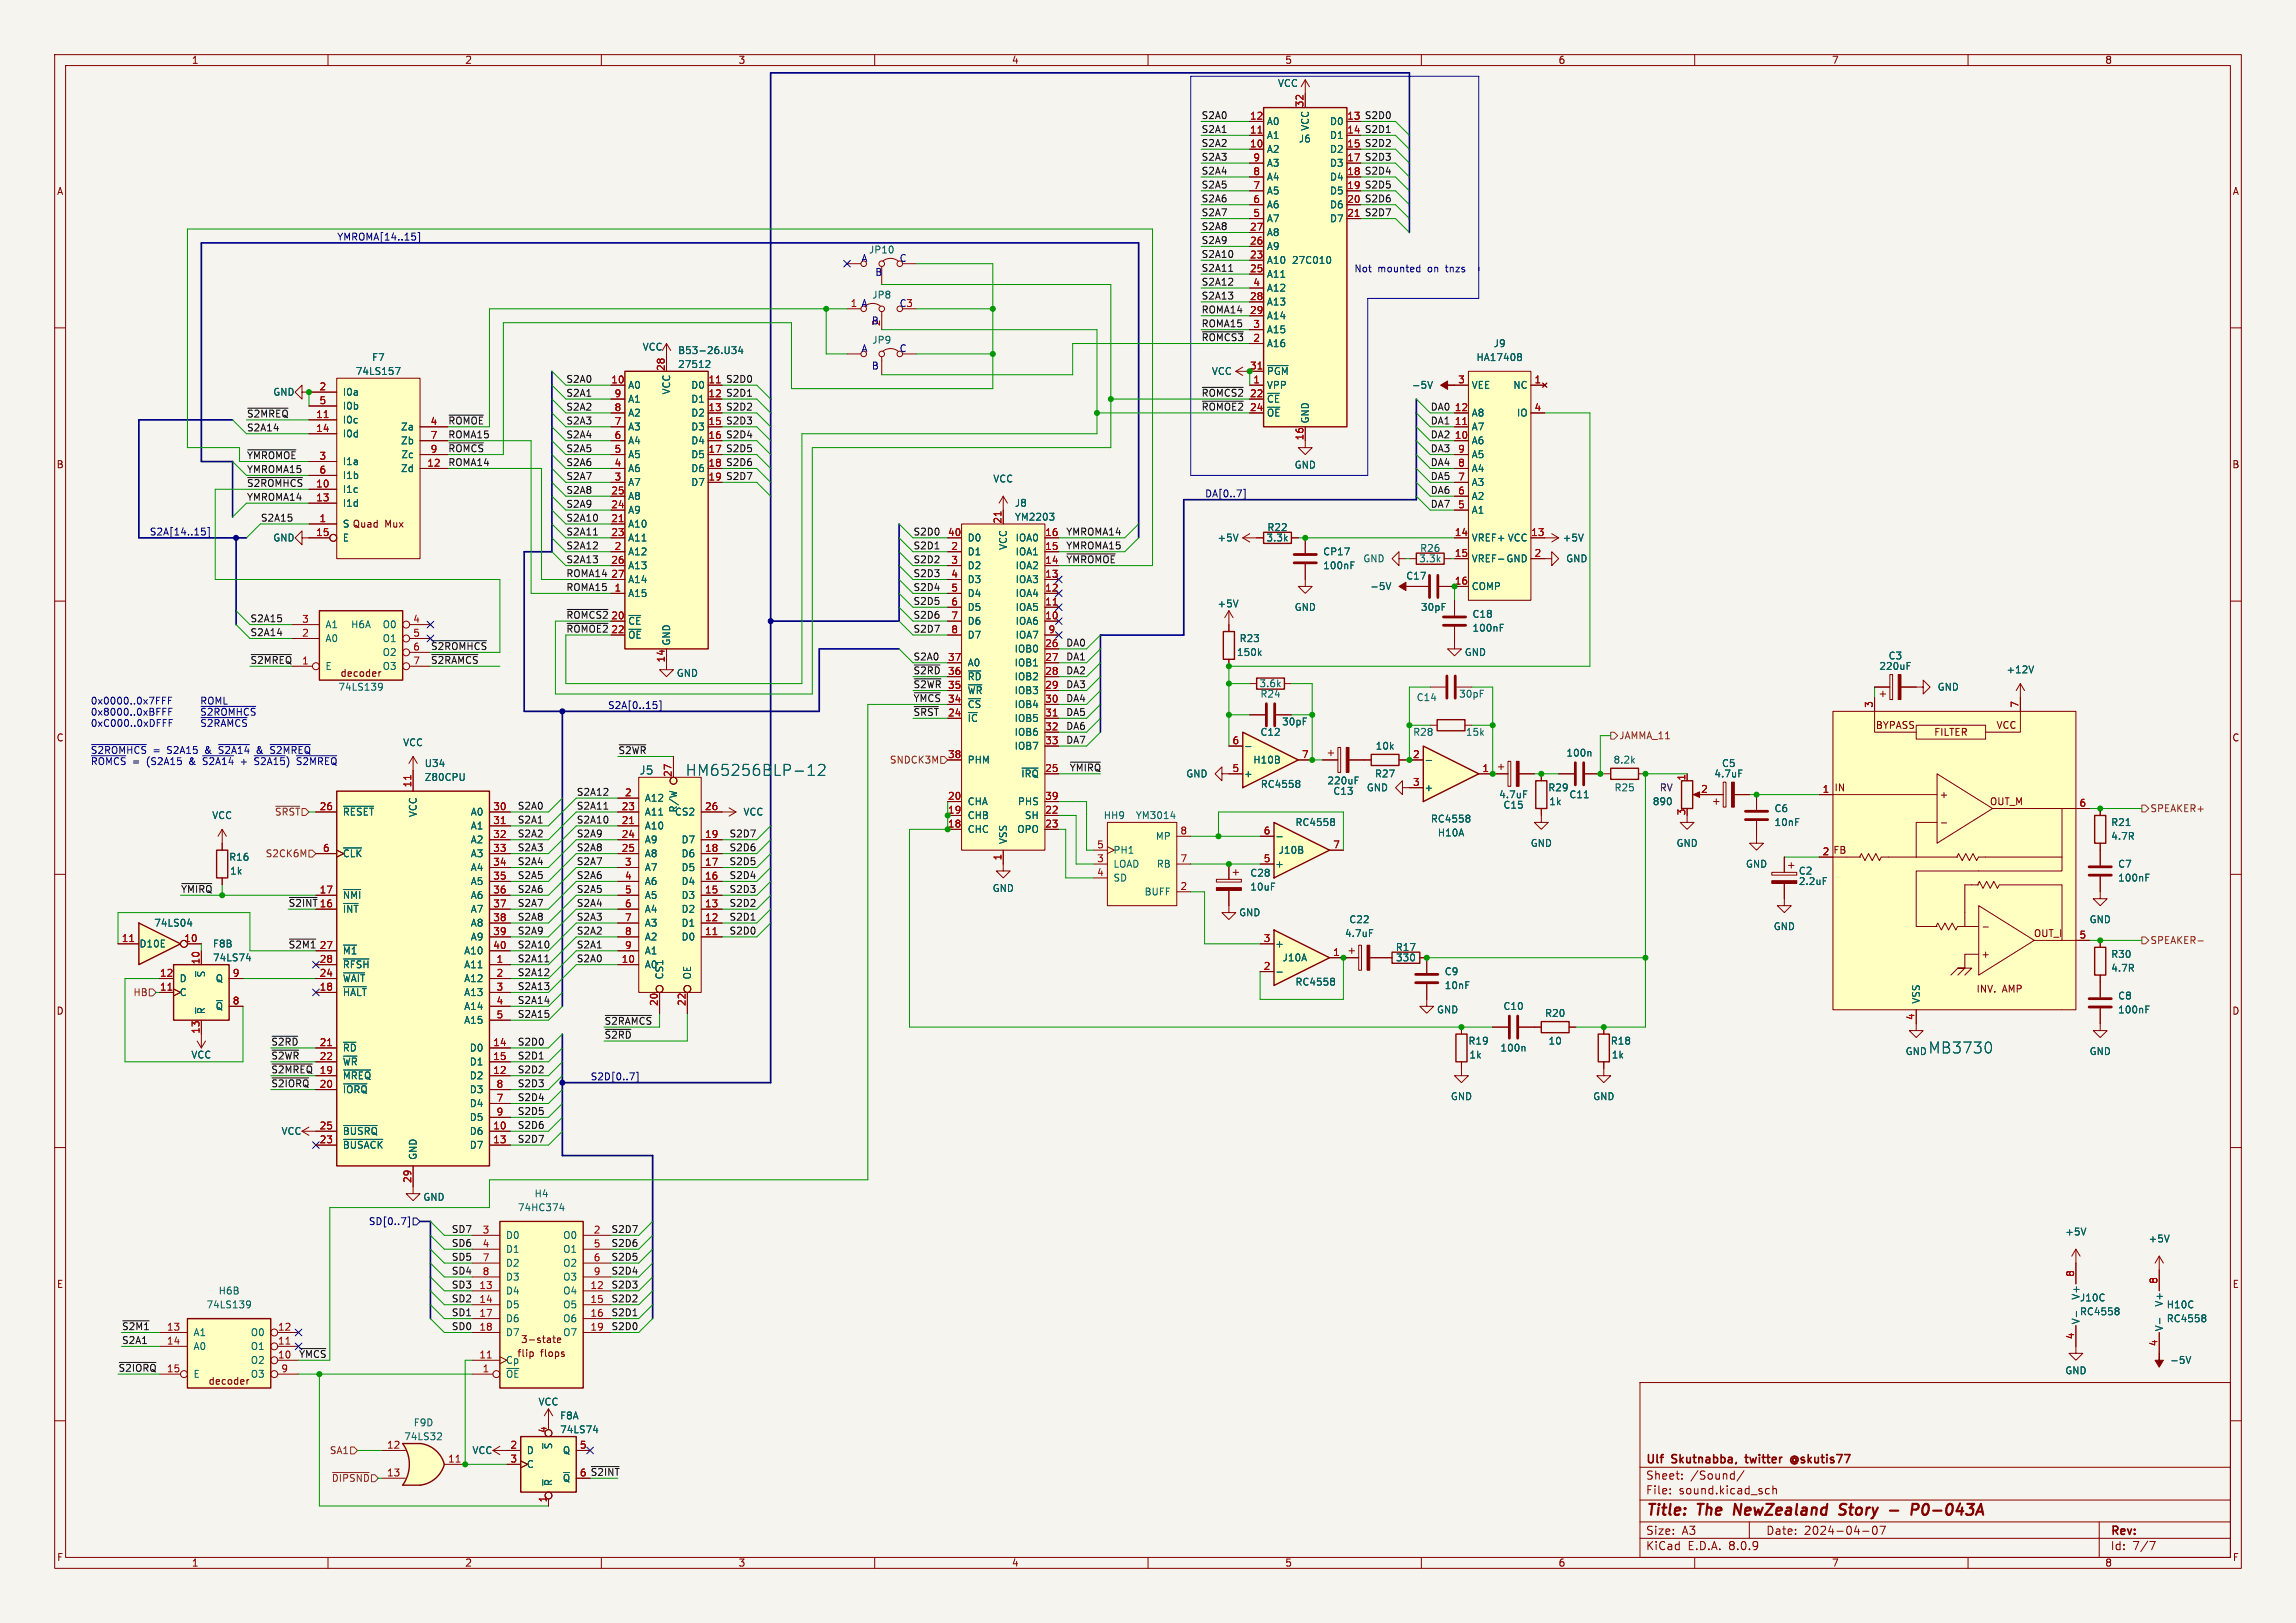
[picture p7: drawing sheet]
<svg xmlns="http://www.w3.org/2000/svg" width="420mm" height="297mm" viewBox="0 0 420 297" stroke-linecap="round" stroke-linejoin="round" font-family="sans-serif">
<defs><g id="words">
<g font-size="2.8" fill="#006464">
<text x="125.4" y="142.2">HM65256BLP-12</text>
<text x="352.7" y="193">MB3730</text>
</g>
<g font-size="2.8" fill="#840000">
<text x="301" y="277.9">Title:</text>
<text x="310.6" y="277.9">The</text>
<text x="318" y="277.9">NewZealand</text>
<text x="338.2" y="277.9">Story</text>
<text x="352.9" y="277.9">P0-043A</text>
</g>
<text font-size="2.1" fill="#006464" x="116.9" y="141.9">J5</text>
<g font-size="2.1" fill="#840000">
<text x="301" y="268.2">Ulf</text>
<text x="305.9" y="268.2">Skutnabba,</text>
<text x="320" y="268.2">twitter</text>
<text x="328.9" y="268.2">@skutis77</text>
<text x="301" y="273.7">File:</text>
<text x="301" y="271">Sheet:</text>
<text x="307.1" y="273.7">sound.kicad_sch</text>
<text x="309.2" y="271">/Sound/</text>
<text x="301" y="281.1">Size:</text>
<text x="307.6" y="281.1">A3</text>
<text x="323" y="281.1">Date:</text>
<text x="330" y="281.1">2024-04-07</text>
<text x="386" y="281.3">Rev:</text>
<text x="301" y="283.9">KiCad</text>
<text x="308.7" y="283.9">E.D.A.</text>
<text x="316.3" y="283.9">8.0.9</text>
<text x="386" y="283.9">Id:</text>
<text x="390.1" y="283.9">7/7</text>
</g>
<g font-size="1.8" fill="#840000">
<text x="35" y="11.9">1</text>
<text x="85" y="11.9">2</text>
<text x="135" y="11.9">3</text>
<text x="185" y="11.9">4</text>
<text x="235" y="11.9">5</text>
<text x="285" y="11.9">6</text>
<text x="335" y="11.9">7</text>
<text x="385" y="11.9">8</text>
<text x="10.3" y="35.9">A</text>
<text x="408.3" y="35.9">A</text>
<text x="10.3" y="85.9">B</text>
<text x="408.2" y="85.9">B</text>
<text x="62.6" y="96.7">S Quad</text>
<text x="70.4" y="96.8">Mux</text>
<text x="62.2" y="124.1">decoder</text>
<text x="10.3" y="135.9">C</text>
<text x="343" y="133.6">BYPASS</text>
<text x="353.7" y="134.9">FILTER</text>
<text x="365.1" y="133.6">VCC</text>
<text x="408.2" y="135.9">C</text>
<text x="335.5" y="145">IN</text>
<text x="354.7" y="146.3">+</text>
<text x="363.9" y="147.6">OUT_M</text>
<text x="333.3" y="156.6">2 FB</text>
<text x="371.9" y="171.7">OUT_I</text>
<text x="362.3" y="175.5">+</text>
<text x="10.3" y="185.9">D</text>
<text x="361.4" y="181.8">INV.</text>
<text x="366.3" y="181.8">AMP</text>
<text x="408.2" y="185.9">D</text>
<text x="10.3" y="235.9">E</text>
<text x="408.3" y="235.9">E</text>
<text x="95.2" y="246">3-state</text>
<text x="94.5" y="248.5">flip</text>
<text x="98.9" y="248.5">flops</text>
<text x="38" y="253.6">decoder</text>
<text x="10.3" y="285.9">F</text>
<text x="35" y="286.9">1</text>
<text x="85" y="286.9">2</text>
<text x="135" y="286.9">3</text>
<text x="185" y="286.9">4</text>
<text x="235" y="286.9">5</text>
<text x="285" y="286.9">6</text>
<text x="335" y="286.9">7</text>
<text x="385" y="286.9">8</text>
<text x="408.3" y="285.9">F</text>
</g>
<g font-size="1.8" fill="#006464">
<text x="233.7" y="16.1">VCC</text>
<text x="231.6" y="23.1">A0</text>
<text x="243.2" y="23.1">D0</text>
<text x="231.6" y="28.2">A2</text>
<text x="231.6" y="25.6">A1</text>
<text x="237.5" y="26.3">J6</text>
<text x="239.6" y="24" transform="rotate(-90 239.6 24)">VCC</text>
<text x="243.2" y="25.6">D1</text>
<text x="243.2" y="28.2">D2</text>
<text x="231.6" y="35.8">A5</text>
<text x="231.6" y="33.2">A4</text>
<text x="231.6" y="30.7">A3</text>
<text x="243.2" y="30.7">D3</text>
<text x="243.2" y="33.2">D4</text>
<text x="243.2" y="35.8">D5</text>
<text x="231.6" y="40.9">A7</text>
<text x="231.6" y="38.3">A6</text>
<text x="243.2" y="38.3">D6</text>
<text x="243.2" y="40.9">D7</text>
<text x="158.9" y="46.6">JP10</text>
<text x="231.6" y="45.9">A9</text>
<text x="231.6" y="43.4">A8</text>
<text x="231.6" y="48.5">A10</text>
<text x="231.6" y="51">A11</text>
<text x="231.6" y="53.6">A12</text>
<text x="236.2" y="48.5">27C010</text>
<text x="159.5" y="54.8">JP8</text>
<text x="231.6" y="56.1">A13</text>
<text x="231.6" y="58.6">A14</text>
<text x="117.5" y="64.4">VCC</text>
<text x="123.9" y="65">B53-26.U34</text>
<text x="159.5" y="63.1">JP9</text>
<text x="231.6" y="63.7">A16</text>
<text x="231.6" y="61.2">A15</text>
<text x="273.1" y="63.7">J9</text>
<text x="65" y="68.8">74LS157</text>
<text x="68" y="66.3">F7</text>
<text x="114.8" y="71.3">A0</text>
<text x="123.9" y="67.5">27512</text>
<text x="126.3" y="71.3">D0</text>
<text x="221.6" y="68.8">VCC</text>
<text x="231.6" y="71.3">VPP</text>
<text x="231.6" y="68.8">~{PGM}</text>
<text x="258.2" y="71.3">-5V</text>
<text x="269.1" y="71.3">VEE</text>
<text x="270" y="66.3">HA17408</text>
<text x="276.7" y="71.3">NC</text>
<text x="49.9" y="72.6">GND</text>
<text x="62.6" y="77.7">I0c</text>
<text x="62.6" y="72.6">I0a</text>
<text x="62.6" y="75.2">I0b</text>
<text x="114.8" y="76.4">A2</text>
<text x="114.8" y="73.9">A1</text>
<text x="122.8" y="72.3" transform="rotate(-90 122.8 72.3)">VCC</text>
<text x="126.3" y="73.9">D1</text>
<text x="126.3" y="76.4">D2</text>
<text x="231.6" y="73.9">~{CE}</text>
<text x="231.6" y="76.4">~{OE}</text>
<text x="239.6" y="77.6" transform="rotate(-90 239.6 77.6)">GND</text>
<text x="269.1" y="76.4">A8</text>
<text x="277.4" y="76.4">IO</text>
<text x="62.6" y="80.2">I0d</text>
<text x="73.3" y="79">Za</text>
<text x="73.3" y="81.5">Zb</text>
<text x="114.8" y="81.5">A4</text>
<text x="114.8" y="79">A3</text>
<text x="126.3" y="79">D3</text>
<text x="126.3" y="81.5">D4</text>
<text x="269.1" y="81.5">A6</text>
<text x="269.1" y="79">A7</text>
<text x="62.6" y="85.3">I1a</text>
<text x="62.6" y="87.9">I1b</text>
<text x="73.3" y="86.6">Zd</text>
<text x="73.3" y="84">Zc</text>
<text x="114.8" y="89.1">A7</text>
<text x="114.8" y="86.6">A6</text>
<text x="114.8" y="84">A5</text>
<text x="126.3" y="84">D5</text>
<text x="126.3" y="86.6">D6</text>
<text x="126.3" y="89.1">D7</text>
<text x="181.6" y="88.5">VCC</text>
<text x="236.7" y="86">GND</text>
<text x="269.1" y="89.1">A3</text>
<text x="269.1" y="86.6">A4</text>
<text x="269.1" y="84">A5</text>
<text x="62.6" y="90.4">I1c</text>
<text x="62.6" y="92.9">I1d</text>
<text x="114.8" y="94.2">A9</text>
<text x="114.8" y="91.7">A8</text>
<text x="185.5" y="92.9">J8</text>
<text x="185.5" y="95.5">YM2203</text>
<text x="269.1" y="94.2">A1</text>
<text x="269.1" y="91.7">A2</text>
<text x="49.9" y="99.3">GND</text>
<text x="62.6" y="99.3">E</text>
<text x="62.6" y="96.7">S</text>
<text x="114.8" y="101.8">A12</text>
<text x="114.8" y="96.7">A10</text>
<text x="114.8" y="99.3">A11</text>
<text x="176.9" y="101.8">D1</text>
<text x="176.9" y="99.3">D0</text>
<text x="184.4" y="100.7" transform="rotate(-90 184.4 100.7)">VCC</text>
<text x="185.7" y="101.8">IOA1</text>
<text x="185.7" y="99.3">IOA0</text>
<text x="222.6" y="99.3">+5V</text>
<text x="231.6" y="99.3">3.3k</text>
<text x="231.7" y="97.4">R22</text>
<text x="241.9" y="101.8">CP17</text>
<text x="259.7" y="101.2">R26</text>
<text x="269.1" y="99.3">VREF+ VCC</text>
<text x="285.8" y="99.3">+5V</text>
<text x="114.8" y="104.4">A13</text>
<text x="114.8" y="106.9">A14</text>
<text x="176.9" y="104.4">D2</text>
<text x="176.9" y="106.9">D3</text>
<text x="185.7" y="106.9">IOA3</text>
<text x="185.7" y="104.4">IOA2</text>
<text x="241.9" y="104.4">100nF</text>
<text x="249.3" y="103.1">GND</text>
<text x="257.1" y="106.3">C17</text>
<text x="259.5" y="103.1">3.3k</text>
<text x="269.1" y="103.1">VREF- GND</text>
<text x="286.4" y="103.1">GND</text>
<text x="114.8" y="109.4">A15</text>
<text x="176.9" y="109.4">D4</text>
<text x="176.9" y="112">D5</text>
<text x="185.7" y="112">IOA5</text>
<text x="185.7" y="109.4">IOA4</text>
<text x="222.6" y="111.4">+5V</text>
<text x="236.7" y="112">GND</text>
<text x="250.6" y="108.2">-5V</text>
<text x="259.8" y="112">30pF</text>
<text x="269.1" y="108.2">COMP</text>
<text x="269.2" y="113.3">C18</text>
<text x="59.4" y="117.7">A0</text>
<text x="59.4" y="115.2">A1</text>
<text x="64.1" y="115.2">H6A</text>
<text x="69.9" y="115.2">O0</text>
<text x="69.9" y="117.7">O1</text>
<text x="114.8" y="114.5">~{CE}</text>
<text x="114.8" y="117.1">~{OE}</text>
<text x="122.8" y="118.2" transform="rotate(-90 122.8 118.2)">GND</text>
<text x="176.9" y="114.5">D6</text>
<text x="176.9" y="117.1">D7</text>
<text x="185.5" y="119.6">IOB0</text>
<text x="185.7" y="114.5">IOA6</text>
<text x="185.7" y="117.1">IOA7</text>
<text x="226.7" y="117.7">R23</text>
<text x="269.2" y="115.8">100nF</text>
<text x="59.4" y="122.8">E</text>
<text x="69.9" y="120.2">O2</text>
<text x="69.9" y="122.8">O3</text>
<text x="123.7" y="124.1">GND</text>
<text x="176.9" y="124.7">~{RD}</text>
<text x="176.9" y="122.1">A0</text>
<text x="185.5" y="122.1">IOB1</text>
<text x="185.5" y="124.7">IOB2</text>
<text x="226.2" y="120.2">150k</text>
<text x="230.3" y="126">3.6k</text>
<text x="267.8" y="120.2">GND</text>
<text x="343.7" y="122.8">220uF</text>
<text x="345.4" y="120.9">C3</text>
<text x="366.9" y="123.4">+12V</text>
<text x="61.8" y="126.6">74LS139</text>
<text x="176.9" y="129.8">~{CS}</text>
<text x="176.9" y="127.2">~{WR}</text>
<text x="185.5" y="127.2">IOB3</text>
<text x="185.5" y="129.8">IOB4</text>
<text x="230.5" y="127.9">R24</text>
<text x="259" y="128.5">C14</text>
<text x="266.8" y="127.9">30pF</text>
<text x="354.3" y="126.6">GND</text>
<text x="73.6" y="136.8">VCC</text>
<text x="176.9" y="132.3">~{IC}</text>
<text x="185.5" y="132.3">IOB5</text>
<text x="185.5" y="134.8">IOB6</text>
<text x="185.5" y="137.4">IOB7</text>
<text x="230.5" y="134.8">C12</text>
<text x="234.4" y="132.9">30pF</text>
<text x="251.5" y="137.4">10k</text>
<text x="258.4" y="134.8">R28</text>
<text x="268" y="134.8">15k</text>
<text x="77.6" y="140.6">U34</text>
<text x="77.6" y="143.1">Z80CPU</text>
<text x="176.9" y="139.9">PHM</text>
<text x="186.7" y="142.5">~{IRQ}</text>
<text x="216.9" y="142.5">GND</text>
<text x="227.5" y="142.5">+</text>
<text x="229.2" y="139.9">H10B</text>
<text x="242.7" y="143.7">220uF</text>
<text x="251.4" y="142.5">R27</text>
<text x="286.4" y="138.7">100n</text>
<text x="295.1" y="139.9">8.2k</text>
<text x="313.5" y="142.5">4.7uF</text>
<text x="314.9" y="140.6">C5</text>
<text x="62.6" y="149.5">~{RESET}</text>
<text x="76.4" y="149.6" transform="rotate(-90 76.4 149.6)">VCC</text>
<text x="86" y="149.5">A0</text>
<text x="117.9" y="146.9">A12</text>
<text x="117.9" y="149.5">A11</text>
<text x="123.4" y="149.5">CS2</text>
<text x="124.1" y="148.8" transform="rotate(-90 124.1 148.8)">R/W</text>
<text x="135.9" y="149.5">VCC</text>
<text x="176.9" y="147.5">CHA</text>
<text x="186.1" y="147.5">PHS</text>
<text x="230.5" y="144.4">RC4558</text>
<text x="243.8" y="145.6">C13</text>
<text x="249.9" y="145">GND</text>
<text x="260.5" y="145">+</text>
<text x="274.1" y="146.3">4.7uF</text>
<text x="274.9" y="148.2">C15</text>
<text x="283.1" y="145">R29</text>
<text x="283.3" y="147.5">1k</text>
<text x="287" y="146.3">C11</text>
<text x="295.2" y="145">R25</text>
<text x="302.2" y="147.5">890</text>
<text x="324.5" y="148.8">C6</text>
<text x="38.7" y="150.1">VCC</text>
<text x="86" y="152">A1</text>
<text x="86" y="154.5">A2</text>
<text x="117.9" y="152">A10</text>
<text x="117.9" y="154.5">A9</text>
<text x="124.6" y="154.5">D7</text>
<text x="176.9" y="152.6">CHC</text>
<text x="176.9" y="150.1">CHB</text>
<text x="184.4" y="154.6" transform="rotate(-90 184.4 154.6)">VSS</text>
<text x="186" y="152.6">OPO</text>
<text x="187.4" y="150.1">SH</text>
<text x="201.8" y="150.1">HH9</text>
<text x="207.7" y="150.1">YM3014</text>
<text x="211.3" y="153.9">MP</text>
<text x="236.9" y="151.4">RC4558</text>
<text x="261.6" y="150.7">RC4558</text>
<text x="262.9" y="153.3">H10A</text>
<text x="279.9" y="155.2">GND</text>
<text x="306.6" y="155.2">GND</text>
<text x="324.5" y="151.4">10nF</text>
<text x="386.1" y="151.4">R21</text>
<text x="386.1" y="153.9">4.7R</text>
<text x="41.8" y="157.7">R16</text>
<text x="42" y="160.2">1k</text>
<text x="62.6" y="157.1">~{CLK}</text>
<text x="86" y="157.1">A3</text>
<text x="86" y="159.6">A4</text>
<text x="117.9" y="157.1">A8</text>
<text x="117.9" y="159.6">A7</text>
<text x="124.6" y="159.6">D5</text>
<text x="124.6" y="157.1">D6</text>
<text x="203.6" y="159">LOAD</text>
<text x="203.6" y="161.5">SD</text>
<text x="203.6" y="156.4">PH1</text>
<text x="211.5" y="159">RB</text>
<text x="228.6" y="160.6">C28</text>
<text x="233.2" y="159">+</text>
<text x="233.8" y="156.4">J10B</text>
<text x="319.3" y="159">GND</text>
<text x="328.9" y="160.2">C2</text>
<text x="387.4" y="159">C7</text>
<text x="387.4" y="161.5">100nF</text>
<text x="62.6" y="167.2">~{INT}</text>
<text x="62.6" y="164.7">~{NMI}</text>
<text x="86" y="162.2">A5</text>
<text x="86" y="164.7">A6</text>
<text x="86" y="167.2">A7</text>
<text x="117.9" y="162.2">A6</text>
<text x="117.9" y="164.7">A5</text>
<text x="117.9" y="167.2">A4</text>
<text x="124.6" y="167.2">D2</text>
<text x="124.6" y="164.7">D3</text>
<text x="124.6" y="162.2">D4</text>
<text x="181.5" y="163.4">GND</text>
<text x="209.3" y="164.1">BUFF</text>
<text x="226.6" y="167.9">GND</text>
<text x="228.6" y="163.2">10uF</text>
<text x="328.9" y="162.2">2.2uF</text>
<text x="25.4" y="173.6">D10E</text>
<text x="28.1" y="169.8">74LS04</text>
<text x="38.9" y="173.6">F8B</text>
<text x="86" y="169.8">A8</text>
<text x="86" y="172.3">A9</text>
<text x="117.9" y="169.8">A3</text>
<text x="117.9" y="172.3">A2</text>
<text x="124.6" y="172.3">D0</text>
<text x="124.6" y="169.8">D1</text>
<text x="233.2" y="173.6">+</text>
<text x="245.9" y="171.7">4.7uF</text>
<text x="246.7" y="169.1">C22</text>
<text x="324.4" y="170.4">GND</text>
<text x="382.1" y="169.1">GND</text>
<text x="32.8" y="179.9">D</text>
<text x="37.7" y="179" transform="rotate(-90 37.7 179)">~{S}</text>
<text x="38.9" y="176.1">74LS74</text>
<text x="39.4" y="179.9">Q</text>
<text x="62.6" y="179.9">~{WAIT}</text>
<text x="62.6" y="174.9">~{M1}</text>
<text x="62.6" y="177.4">~{RFSH}</text>
<text x="84.8" y="177.4">A11</text>
<text x="84.8" y="179.9">A12</text>
<text x="84.8" y="174.9">A10</text>
<text x="117.9" y="177.4">A0</text>
<text x="117.9" y="174.9">A1</text>
<text x="121.5" y="179.3" transform="rotate(-90 121.5 179.3)">CS1</text>
<text x="126.6" y="179.3" transform="rotate(-90 126.6 179.3)">OE</text>
<text x="234.5" y="176.1">J10A</text>
<text x="255.2" y="174.2">R17</text>
<text x="255.3" y="176.1">330</text>
<text x="264.2" y="178.7">C9</text>
<text x="386.1" y="175.5">R30</text>
<text x="386.1" y="178">4.7R</text>
<text x="32.8" y="182.5">C</text>
<text x="37.7" y="185.7" transform="rotate(-90 37.7 185.7)">~{R}</text>
<text x="39.4" y="185">~{Q}</text>
<text x="62.6" y="182.5">~{HALT}</text>
<text x="84.8" y="182.5">A13</text>
<text x="84.8" y="185">A14</text>
<text x="236.9" y="180.6">RC4558</text>
<text x="262.8" y="185.6">GND</text>
<text x="264.2" y="181.2">10nF</text>
<text x="274.9" y="185">C10</text>
<text x="351.4" y="183.8" transform="rotate(-90 351.4 183.8)">VSS</text>
<text x="387.4" y="183.1">C8</text>
<text x="387.4" y="185.6">100nF</text>
<text x="84.8" y="187.6">A15</text>
<text x="268.5" y="191.4">R19</text>
<text x="282.5" y="186.3">R20</text>
<text x="283.2" y="191.4">10</text>
<text x="294.5" y="191.4">R18</text>
<text x="34.9" y="193.9">VCC</text>
<text x="62.6" y="197.7">~{MREQ}</text>
<text x="62.6" y="192.6">~{RD}</text>
<text x="62.6" y="195.2">~{WR}</text>
<text x="85.8" y="197.7">D2</text>
<text x="85.8" y="192.6">D0</text>
<text x="85.8" y="195.2">D1</text>
<text x="268.7" y="193.9">1k</text>
<text x="274.4" y="192.6">100n</text>
<text x="294.7" y="193.9">1k</text>
<text x="348.5" y="193.3">GND</text>
<text x="382.1" y="193.3">GND</text>
<text x="62.6" y="200.3">~{IORQ}</text>
<text x="85.8" y="202.8">D4</text>
<text x="85.8" y="200.3">D3</text>
<text x="265.3" y="201.5">GND</text>
<text x="291.3" y="201.5">GND</text>
<text x="51.4" y="207.9">VCC</text>
<text x="62.6" y="207.9">~{BUSRQ}</text>
<text x="85.8" y="207.9">D6</text>
<text x="85.8" y="205.3">D5</text>
<text x="62.6" y="210.4">~{BUSACK}</text>
<text x="76.4" y="212.3" transform="rotate(-90 76.4 212.3)">GND</text>
<text x="85.8" y="210.4">D7</text>
<text x="77.3" y="219.9">GND</text>
<text x="94.6" y="221.8">74HC374</text>
<text x="97.7" y="219.3">H4</text>
<text x="92.5" y="226.9">D0</text>
<text x="102.9" y="226.9">O0</text>
<text x="377.7" y="226.3">+5V</text>
<text x="392.9" y="227.6">+5V</text>
<text x="92.5" y="229.5">D1</text>
<text x="92.5" y="232">D2</text>
<text x="102.9" y="229.5">O1</text>
<text x="102.9" y="232">O2</text>
<text x="37.7" y="239.6">74LS139</text>
<text x="39.9" y="237.1">H6B</text>
<text x="92.5" y="237.1">D4</text>
<text x="92.5" y="239.6">D5</text>
<text x="92.5" y="234.5">D3</text>
<text x="102.9" y="237.1">O4</text>
<text x="102.9" y="239.6">O5</text>
<text x="102.9" y="234.5">O3</text>
<text x="380.4" y="238.4">J10C</text>
<text x="380.6" y="237.9" transform="rotate(-90 380.6 237.9)">V+</text>
<text x="395.8" y="239.2" transform="rotate(-90 395.8 239.2)">V+</text>
<text x="396.2" y="239.6">H10C</text>
<text x="35.3" y="244.7">A1</text>
<text x="45.8" y="244.7">O0</text>
<text x="92.5" y="242.2">D6</text>
<text x="92.5" y="244.7">D7</text>
<text x="102.9" y="242.2">O6</text>
<text x="102.9" y="244.7">O7</text>
<text x="380.4" y="240.9">RC4558</text>
<text x="380.6" y="242.4" transform="rotate(-90 380.6 242.4)">V-</text>
<text x="395.8" y="243.7" transform="rotate(-90 395.8 243.7)">V-</text>
<text x="396.2" y="242.2">RC4558</text>
<text x="35.3" y="247.2">A0</text>
<text x="45.8" y="249.8">O2</text>
<text x="45.8" y="247.2">O1</text>
<text x="92.5" y="249.8">Cp</text>
<text x="377.7" y="251.7">GND</text>
<text x="396.9" y="249.8">-5V</text>
<text x="35.3" y="252.3">E</text>
<text x="45.8" y="252.3">O3</text>
<text x="92.5" y="252.3">~{OE}</text>
<text x="98.4" y="257.4">VCC</text>
<text x="73.8" y="263.8">74LS32</text>
<text x="75.6" y="261.2">F9D</text>
<text x="102.4" y="259.9">F8A</text>
<text x="102.4" y="262.5">74LS74</text>
<text x="86.3" y="266.3">VCC</text>
<text x="96.3" y="266.3">D</text>
<text x="96.3" y="268.8">C</text>
<text x="101.2" y="265.3" transform="rotate(-90 101.2 265.3)">~{S}</text>
<text x="102.9" y="266.3">Q</text>
<text x="101.2" y="272" transform="rotate(-90 101.2 272)">~{R}</text>
<text x="102.9" y="271.4">~{Q}</text>
</g>
<g font-size="1.8" fill="#0f0f0f">
<text x="219.7" y="21.9">S2A0</text>
<text x="249.6" y="21.9">S2D0</text>
<text x="219.7" y="29.5">S2A3</text>
<text x="219.7" y="24.4">S2A1</text>
<text x="219.7" y="27">S2A2</text>
<text x="249.6" y="29.5">S2D3</text>
<text x="249.6" y="27">S2D2</text>
<text x="249.6" y="24.4">S2D1</text>
<text x="219.7" y="34.6">S2A5</text>
<text x="219.7" y="32">S2A4</text>
<text x="249.6" y="32">S2D4</text>
<text x="249.6" y="34.6">S2D5</text>
<text x="219.7" y="37.1">S2A6</text>
<text x="219.7" y="39.7">S2A7</text>
<text x="249.6" y="39.7">S2D7</text>
<text x="249.6" y="37.1">S2D6</text>
<text x="219.7" y="42.2">S2A8</text>
<text x="219.7" y="47.3">S2A10</text>
<text x="219.7" y="44.7">S2A9</text>
<text x="219.7" y="49.8">S2A11</text>
<text x="219.7" y="52.4">S2A12</text>
<text x="219.7" y="60">ROMA15</text>
<text x="219.7" y="54.9">S2A13</text>
<text x="219.7" y="57.4">ROMA14</text>
<text x="219.7" y="62.5">~{ROMCS3}2</text>
<text x="103.5" y="70.1">S2A0</text>
<text x="132.7" y="70.1">S2D0</text>
<text x="45.1" y="76.5">~{S2MREQ}</text>
<text x="81.9" y="77.8">~{ROMOE}</text>
<text x="103.5" y="72.7">S2A1</text>
<text x="103.5" y="75.2">S2A2</text>
<text x="103.5" y="77.8">S2A3</text>
<text x="132.7" y="75.2">S2D2</text>
<text x="132.7" y="72.7">S2D1</text>
<text x="132.7" y="77.8">S2D3</text>
<text x="219.7" y="72.7">~{ROMCS2}</text>
<text x="219.7" y="75.2">~{ROMOE2}</text>
<text x="261.6" y="77.8">DA1</text>
<text x="261.6" y="75.2">DA0</text>
<text x="45.1" y="79">S2A14</text>
<text x="81.9" y="82.8">~{ROMCS}</text>
<text x="81.9" y="80.3">ROMA15</text>
<text x="103.5" y="80.3">S2A4</text>
<text x="103.5" y="82.8">S2A5</text>
<text x="132.7" y="82.8">S2D5</text>
<text x="132.7" y="80.3">S2D4</text>
<text x="261.6" y="80.3">DA2</text>
<text x="261.6" y="82.8">DA3</text>
<text x="45.1" y="89.2">~{S2ROMHCS} 10</text>
<text x="45.1" y="84.1">~{YMROMOE}</text>
<text x="45.1" y="86.6">YMROMA15</text>
<text x="81.9" y="85.4">ROMA14</text>
<text x="103.5" y="87.9">S2A7</text>
<text x="103.5" y="85.4">S2A6</text>
<text x="132.7" y="85.4">S2D6</text>
<text x="132.7" y="87.9">S2D7</text>
<text x="261.6" y="87.9">DA5</text>
<text x="261.6" y="85.4">DA4</text>
<text x="45.1" y="91.7">YMROMA14</text>
<text x="47.6" y="95.5">S2A15</text>
<text x="103.5" y="95.5">S2A10</text>
<text x="103.5" y="90.5">S2A8</text>
<text x="103.5" y="93">S2A9</text>
<text x="261.6" y="90.5">DA6</text>
<text x="261.6" y="93">DA7</text>
<text x="103.5" y="98.1">S2A11</text>
<text x="103.5" y="100.6">S2A12</text>
<text x="167" y="98.1">S2D0</text>
<text x="167" y="100.6">S2D1</text>
<text x="194.9" y="98.1">YMROMA14</text>
<text x="194.9" y="100.6">YMROMA15</text>
<text x="103.5" y="103.2">S2A13</text>
<text x="103.5" y="105.7">ROMA14</text>
<text x="167" y="105.7">S2D3</text>
<text x="167" y="103.2">S2D2</text>
<text x="194.9" y="103.2">~{YMROMOE}</text>
<text x="45.7" y="114">S2A15</text>
<text x="103.5" y="108.2">ROMA15</text>
<text x="103.5" y="113.3">~{ROMCS2}</text>
<text x="167" y="113.3">S2D6</text>
<text x="167" y="110.8">S2D5</text>
<text x="167" y="108.2">S2D4</text>
<text x="45.7" y="116.5">S2A14</text>
<text x="78.7" y="119">~{S2ROMHCS}</text>
<text x="103.5" y="115.9">~{ROMOE2}</text>
<text x="167" y="115.9">S2D7</text>
<text x="194.9" y="118.4">DA0</text>
<text x="45.7" y="121.6">~{S2MREQ}1</text>
<text x="78.7" y="121.6">~{S2RAMCS}</text>
<text x="167" y="120.9">S2A0</text>
<text x="167" y="123.5">~{S2RD}36</text>
<text x="194.9" y="123.5">DA2</text>
<text x="194.9" y="120.9">DA1</text>
<text x="167" y="131.1">~{SRST}24</text>
<text x="167" y="126">~{S2WR}</text>
<text x="167" y="128.6">~{YMCS}</text>
<text x="194.9" y="128.6">DA4</text>
<text x="194.9" y="126">DA3</text>
<text x="194.9" y="131.1">DA5</text>
<text x="194.9" y="133.6">DA6</text>
<text x="194.9" y="136.2">DA7</text>
<text x="113" y="138.1">~{S2WR}</text>
<text x="195.6" y="141.3">~{YMIRQ}</text>
<text x="94.6" y="148.2">S2A0</text>
<text x="105.4" y="148.2">S2A11</text>
<text x="105.4" y="145.7">S2A12</text>
<text x="94.6" y="150.8">S2A1</text>
<text x="94.6" y="155.9">S2A3</text>
<text x="94.6" y="153.3">S2A2</text>
<text x="105.4" y="155.9">S2A8</text>
<text x="105.4" y="150.8">S2A10</text>
<text x="105.4" y="153.3">S2A9</text>
<text x="133.3" y="153.3">S2D7</text>
<text x="133.3" y="155.9">S2D6</text>
<text x="94.6" y="158.4">S2A4</text>
<text x="94.6" y="160.9">S2A5</text>
<text x="105.4" y="158.4">S2A7</text>
<text x="105.4" y="160.9">S2A6</text>
<text x="133.3" y="158.4">S2D5</text>
<text x="133.3" y="160.9">S2D4</text>
<text x="52.7" y="166">~{S2INT}</text>
<text x="94.6" y="166">S2A7</text>
<text x="94.6" y="163.5">S2A6</text>
<text x="105.4" y="166">S2A4</text>
<text x="105.4" y="163.5">S2A5</text>
<text x="133.3" y="166">S2D2</text>
<text x="133.3" y="163.5">S2D3</text>
<text x="52.7" y="173.6">~{S2M1}</text>
<text x="94.6" y="168.6">S2A8</text>
<text x="94.6" y="171.1">S2A9</text>
<text x="94.6" y="173.6">S2A10</text>
<text x="105.4" y="168.6">S2A3</text>
<text x="105.4" y="173.6">S2A1</text>
<text x="105.4" y="171.1">S2A2</text>
<text x="133.3" y="168.6">S2D1</text>
<text x="133.3" y="171.1">S2D0</text>
<text x="94.6" y="176.2">S2A11</text>
<text x="94.6" y="178.7">S2A12</text>
<text x="105.4" y="176.2">S2A0</text>
<text x="94.6" y="183.8">S2A14</text>
<text x="94.6" y="181.3">S2A13</text>
<text x="49.5" y="191.4">~{S2RD}</text>
<text x="94.6" y="186.3">S2A15</text>
<text x="94.6" y="191.4">S2D0</text>
<text x="110.5" y="187.6">~{S2RAMCS}</text>
<text x="110.5" y="190.2">~{S2RD}</text>
<text x="49.5" y="194">~{S2WR}</text>
<text x="49.5" y="196.5">~{S2MREQ}</text>
<text x="94.6" y="196.5">S2D2</text>
<text x="94.6" y="194">S2D1</text>
<text x="49.5" y="199">~{S2IORQ}20</text>
<text x="94.6" y="201.6">S2D4</text>
<text x="94.6" y="199">S2D3</text>
<text x="94.6" y="209.2">S2D7</text>
<text x="94.6" y="204.1">S2D5</text>
<text x="94.6" y="206.7">S2D6</text>
<text x="82.5" y="225.7">SD7</text>
<text x="111.8" y="225.7">S2D7</text>
<text x="82.5" y="230.8">SD5</text>
<text x="82.5" y="233.3">SD4</text>
<text x="82.5" y="228.3">SD6</text>
<text x="111.8" y="228.3">S2D6</text>
<text x="111.8" y="230.8">S2D5</text>
<text x="111.8" y="233.3">S2D4</text>
<text x="82.5" y="238.4">SD2</text>
<text x="82.5" y="235.9">SD3</text>
<text x="111.8" y="238.4">S2D2</text>
<text x="111.8" y="235.9">S2D3</text>
<text x="22.2" y="243.5">~{S2M1}</text>
<text x="82.5" y="241">SD1</text>
<text x="82.5" y="243.5">SD0</text>
<text x="111.8" y="243.5">S2D0</text>
<text x="111.8" y="241">S2D1</text>
<text x="21.6" y="251.1">~{S2IORQ}15</text>
<text x="22.2" y="246">S2A1</text>
<text x="54.6" y="248.6">~{YMCS}</text>
<text x="106" y="270.3">6 ~{S2INT}</text>
</g>
<g font-size="1.8" fill="#a90000">
<text x="228.6" y="22">12</text>
<text x="238.5" y="19.7" transform="rotate(-90 238.5 19.7)">32</text>
<text x="246.3" y="22">13</text>
<text x="228.6" y="27.1">10</text>
<text x="228.6" y="24.5">11</text>
<text x="229.2" y="29.6">9</text>
<text x="246.3" y="24.5">14</text>
<text x="246.3" y="27.1">15</text>
<text x="246.3" y="29.6">17</text>
<text x="229.2" y="34.7">7</text>
<text x="229.2" y="32.1">8</text>
<text x="246.3" y="32.1">18</text>
<text x="246.3" y="34.7">19</text>
<text x="229.2" y="39.8">5</text>
<text x="229.2" y="37.2">6</text>
<text x="246.3" y="37.2">20</text>
<text x="246.3" y="39.8">21</text>
<text x="228.6" y="47.4">23</text>
<text x="228.6" y="44.8">26</text>
<text x="228.6" y="42.3">27</text>
<text x="228.6" y="49.9">25</text>
<text x="229.2" y="52.5">4</text>
<text x="228.6" y="55">28</text>
<text x="228.6" y="57.5">29</text>
<text x="229.2" y="60.1">3</text>
<text x="229.2" y="62.6">2</text>
<text x="58.3" y="71.5">2</text>
<text x="111.7" y="70.2">10</text>
<text x="121.7" y="68" transform="rotate(-90 121.7 68)">28</text>
<text x="129.5" y="70.2">11</text>
<text x="228.6" y="67.7">31</text>
<text x="229.2" y="70.2">1</text>
<text x="266.6" y="70.2">3</text>
<text x="280.6" y="70.2">1</text>
<text x="57.7" y="76.6">11</text>
<text x="58.3" y="74">5</text>
<text x="78.7" y="77.9">4</text>
<text x="112.3" y="77.9">7</text>
<text x="112.3" y="75.3">8</text>
<text x="112.3" y="72.8">9</text>
<text x="129.5" y="72.8">12</text>
<text x="129.5" y="75.3">13</text>
<text x="129.5" y="77.9">15</text>
<text x="228.6" y="72.8">22</text>
<text x="228.6" y="75.3">24</text>
<text x="266" y="77.9">11</text>
<text x="266" y="75.3">12</text>
<text x="280.6" y="75.3">4</text>
<text x="57.7" y="79.1">14</text>
<text x="78.7" y="80.4">7</text>
<text x="78.7" y="82.9">9</text>
<text x="112.3" y="82.9">5</text>
<text x="112.3" y="80.4">6</text>
<text x="129.5" y="80.4">16</text>
<text x="129.5" y="82.9">17</text>
<text x="238.5" y="80.7" transform="rotate(-90 238.5 80.7)">16</text>
<text x="266" y="80.4">10</text>
<text x="266.6" y="82.9">9</text>
<text x="57.7" y="89.3">10</text>
<text x="58.3" y="84.2">3</text>
<text x="58.3" y="86.7">6</text>
<text x="78.1" y="85.5">12</text>
<text x="112.3" y="88">3</text>
<text x="112.3" y="85.5">4</text>
<text x="129.5" y="85.5">18</text>
<text x="129.5" y="88">19</text>
<text x="266.6" y="88">7</text>
<text x="266.6" y="85.5">8</text>
<text x="57.7" y="91.8">13</text>
<text x="58.3" y="95.6">1</text>
<text x="111.7" y="95.6">21</text>
<text x="111.7" y="93.1">24</text>
<text x="111.7" y="90.6">25</text>
<text x="183.3" y="95.9" transform="rotate(-90 183.3 95.9)">21</text>
<text x="266.6" y="93.1">5</text>
<text x="266.6" y="90.6">6</text>
<text x="57.7" y="98.2">15</text>
<text x="111.7" y="98.2">23</text>
<text x="112.3" y="100.7">2</text>
<text x="173.3" y="98.2">40</text>
<text x="173.9" y="100.7">2</text>
<text x="191.1" y="100.7">15</text>
<text x="191.1" y="98.2">16</text>
<text x="266" y="98.2">14</text>
<text x="266" y="102">15</text>
<text x="280" y="98.2">13</text>
<text x="280.6" y="102">2</text>
<text x="111.7" y="103.3">26</text>
<text x="111.7" y="105.8">27</text>
<text x="173.9" y="103.3">3</text>
<text x="173.9" y="105.8">4</text>
<text x="191.1" y="105.8">13</text>
<text x="191.1" y="103.3">14</text>
<text x="266" y="107.1">16</text>
<text x="111.7" y="113.4">20</text>
<text x="112.3" y="108.3">1</text>
<text x="173.9" y="108.3">5</text>
<text x="173.9" y="110.9">6</text>
<text x="173.9" y="113.4">7</text>
<text x="191.1" y="113.4">10</text>
<text x="191.1" y="110.9">11</text>
<text x="191.1" y="108.3">12</text>
<text x="55.2" y="116.6">2</text>
<text x="55.2" y="114">3</text>
<text x="75.5" y="114">4</text>
<text x="75.5" y="116.6">5</text>
<text x="75.5" y="119.1">6</text>
<text x="111.7" y="116">22</text>
<text x="173.9" y="116">8</text>
<text x="191.1" y="118.5">26</text>
<text x="191.7" y="116">9</text>
<text x="75.5" y="121.7">7</text>
<text x="121.7" y="121.3" transform="rotate(-90 121.7 121.3)">14</text>
<text x="173.3" y="121">37</text>
<text x="173.3" y="123.6">36</text>
<text x="191.1" y="121">27</text>
<text x="191.1" y="123.6">28</text>
<text x="173.3" y="128.7">34</text>
<text x="173.3" y="126.1">35</text>
<text x="173.3" y="131.2">24</text>
<text x="191.1" y="126.1">29</text>
<text x="191.1" y="128.7">30</text>
<text x="191.1" y="131.2">31</text>
<text x="342.6" y="129.6" transform="rotate(-90 342.6 129.6)">3</text>
<text x="369.3" y="129.6" transform="rotate(-90 369.3 129.6)">7</text>
<text x="191.1" y="133.7">32</text>
<text x="191.1" y="136.3">33</text>
<text x="225.4" y="136.3">6</text>
<text x="122.9" y="142.3" transform="rotate(-90 122.9 142.3)">27</text>
<text x="173.3" y="138.8">38</text>
<text x="191.1" y="141.4">25</text>
<text x="225.4" y="141.4">5</text>
<text x="238.1" y="138.8">7</text>
<text x="258.4" y="138.8">2</text>
<text x="258.4" y="143.9">3</text>
<text x="271.1" y="141.4">1</text>
<text x="308.4" y="142.9" transform="rotate(-90 308.4 142.9)">1</text>
<text x="58.4" y="148.3">26</text>
<text x="75.3" y="144.2" transform="rotate(-90 75.3 144.2)">11</text>
<text x="90.1" y="148.3">30</text>
<text x="113.6" y="148.3">23</text>
<text x="114.2" y="145.8">2</text>
<text x="128.9" y="148.3">26</text>
<text x="173.3" y="149">19</text>
<text x="173.3" y="146.4">20</text>
<text x="191.1" y="149">22</text>
<text x="191.1" y="146.4">39</text>
<text x="308.4" y="149.3" transform="rotate(-90 308.4 149.3)">3</text>
<text x="311.1" y="145.2">2</text>
<text x="333.3" y="145.2">1</text>
<text x="380.3" y="147.7">6</text>
<text x="59" y="156">6</text>
<text x="90.1" y="150.9">31</text>
<text x="90.1" y="153.4">32</text>
<text x="90.1" y="156">33</text>
<text x="113.6" y="150.9">21</text>
<text x="113.6" y="153.4">24</text>
<text x="113.6" y="156">25</text>
<text x="128.9" y="156">18</text>
<text x="128.9" y="153.4">19</text>
<text x="173.3" y="151.5">18</text>
<text x="191.1" y="151.5">23</text>
<text x="200.6" y="155.3">5</text>
<text x="215.8" y="152.8">8</text>
<text x="231.1" y="152.8">6</text>
<text x="243.8" y="155.3">7</text>
<text x="90.1" y="158.5">34</text>
<text x="90.1" y="161">35</text>
<text x="114.2" y="158.5">3</text>
<text x="114.2" y="161">4</text>
<text x="128.9" y="161">16</text>
<text x="128.9" y="158.5">17</text>
<text x="183.3" y="157.6" transform="rotate(-90 183.3 157.6)">1</text>
<text x="200.6" y="157.9">3</text>
<text x="200.6" y="160.4">4</text>
<text x="215.8" y="157.9">7</text>
<text x="231.1" y="157.9">5</text>
<text x="333.3" y="156.6">2</text>
<text x="58.4" y="166.1">16</text>
<text x="58.4" y="163.6">17</text>
<text x="90.1" y="163.6">36</text>
<text x="90.1" y="166.1">37</text>
<text x="114.2" y="163.6">5</text>
<text x="114.2" y="166.1">6</text>
<text x="128.9" y="166.1">13</text>
<text x="128.9" y="163.6">15</text>
<text x="215.8" y="162.9">2</text>
<text x="22.2" y="172.5">11</text>
<text x="33.6" y="172.5">10</text>
<text x="58.4" y="173.7">27</text>
<text x="90.1" y="168.7">38</text>
<text x="90.1" y="171.2">39</text>
<text x="90.1" y="173.7">40</text>
<text x="114.2" y="168.7">7</text>
<text x="114.2" y="171.2">8</text>
<text x="114.2" y="173.7">9</text>
<text x="128.9" y="171.2">11</text>
<text x="128.9" y="168.7">12</text>
<text x="231.1" y="172.5">3</text>
<text x="380.3" y="171.8">5</text>
<text x="29.2" y="178.8">12</text>
<text x="36.6" y="176.6" transform="rotate(-90 36.6 176.6)">10</text>
<text x="42.5" y="178.8">9</text>
<text x="58.4" y="178.8">24</text>
<text x="58.4" y="176.3">28</text>
<text x="90.7" y="176.3">1</text>
<text x="90.7" y="178.8">2</text>
<text x="113.6" y="176.3">10</text>
<text x="231.1" y="177.5">2</text>
<text x="243.8" y="175">1</text>
<text x="29.2" y="181.4">11</text>
<text x="42.5" y="183.9">8</text>
<text x="58.4" y="181.4">18</text>
<text x="90.7" y="181.4">3</text>
<text x="90.7" y="183.9">4</text>
<text x="120.4" y="184.2" transform="rotate(-90 120.4 184.2)">20</text>
<text x="125.5" y="184.2" transform="rotate(-90 125.5 184.2)">22</text>
<text x="36.6" y="189.3" transform="rotate(-90 36.6 189.3)">13</text>
<text x="58.4" y="191.5">21</text>
<text x="90.1" y="191.5">14</text>
<text x="90.7" y="186.4">5</text>
<text x="350.3" y="186.8" transform="rotate(-90 350.3 186.8)">4</text>
<text x="58.4" y="196.6">19</text>
<text x="58.4" y="194.1">22</text>
<text x="90.1" y="196.6">12</text>
<text x="90.1" y="194.1">15</text>
<text x="58.4" y="199.1">20</text>
<text x="90.7" y="201.7">7</text>
<text x="90.7" y="199.1">8</text>
<text x="58.4" y="209.3">23</text>
<text x="58.4" y="206.8">25</text>
<text x="90.1" y="206.8">10</text>
<text x="90.1" y="209.3">13</text>
<text x="90.7" y="204.2">9</text>
<text x="75.3" y="216.6" transform="rotate(-90 75.3 216.6)">29</text>
<text x="88.2" y="225.8">3</text>
<text x="108.5" y="225.8">2</text>
<text x="88.2" y="228.3">4</text>
<text x="88.2" y="230.9">7</text>
<text x="88.2" y="233.4">8</text>
<text x="108.5" y="228.3">5</text>
<text x="108.5" y="230.9">6</text>
<text x="108.5" y="233.4">9</text>
<text x="379.5" y="233.8" transform="rotate(-90 379.5 233.8)">8</text>
<text x="87.6" y="236">13</text>
<text x="87.6" y="238.5">14</text>
<text x="107.9" y="236">12</text>
<text x="107.9" y="238.5">15</text>
<text x="394.7" y="235" transform="rotate(-90 394.7 235)">8</text>
<text x="30.4" y="243.6">13</text>
<text x="50.8" y="243.6">12</text>
<text x="87.6" y="241">17</text>
<text x="87.6" y="243.6">18</text>
<text x="107.9" y="241">16</text>
<text x="107.9" y="243.6">19</text>
<text x="379.5" y="245.2" transform="rotate(-90 379.5 245.2)">4</text>
<text x="30.4" y="246.1">14</text>
<text x="50.8" y="248.7">10</text>
<text x="50.8" y="246.1">11</text>
<text x="51.4" y="251.2">9</text>
<text x="87.6" y="248.7">11</text>
<text x="88.2" y="251.2">1</text>
<text x="394.7" y="246.5" transform="rotate(-90 394.7 246.5)">4</text>
<text x="100.1" y="262.3" transform="rotate(-90 100.1 262.3)">4</text>
<text x="70.7" y="265.2">12</text>
<text x="81.9" y="267.7">11</text>
<text x="93.3" y="265.2">2</text>
<text x="93.3" y="267.7">3</text>
<text x="106" y="265.2">5</text>
<text x="70.7" y="270.3">13</text>
<text x="100.1" y="275" transform="rotate(-90 100.1 275)">1</text>
<text x="106" y="270.3">6</text>
</g>
<g font-size="1.8" fill="#000084">
<text x="61.6" y="44.1">YMROMA[14..15]</text>
<text x="220.3" y="91.1">DA[0..7]</text>
<text x="27.3" y="98.1">S2A[14..15]</text>
<text x="111.1" y="129.8">S2A[0..15]</text>
<text x="107.9" y="197.8">S2D[0..7]</text>
<text x="67.4" y="224.4">SD[0..7]</text>
</g>
<g font-size="1.8" fill="#0000c2">
<text x="157.5" y="48">A</text>
<text x="160" y="50.6">B</text>
<text x="164.5" y="48">C</text>
<text x="247.6" y="49.9">Not</text>
<text x="252" y="49.9">mounted</text>
<text x="261.3" y="49.9">on</text>
<text x="264.8" y="49.9">tnzs</text>
<text x="155.5" y="56.3">1 A</text>
<text x="159.4" y="59.4">B</text>
<text x="161" y="59.8" transform="rotate(-90 161 59.8)">2</text>
<text x="164.5" y="56.3">C3</text>
<text x="157.5" y="64.5">A</text>
<text x="164.5" y="64.5">C</text>
<text x="159.4" y="67.7">B</text>
<text x="16.5" y="129">0x0000..0x7FFF ROML</text>
<text x="16.5" y="131.1">0x8000..0xBFFF ~{S2ROMHCS}</text>
<text x="16.5" y="133.1">0xC000..0xDFFF ~{S2RAMCS}</text>
<text x="16.5" y="138">~{S2ROMHCS}=</text>
<text x="16.5" y="140.1">~{ROMCS}</text>
<text x="24.2" y="140.1">=</text>
<text x="27" y="140.1">(S2A15</text>
<text x="30.7" y="138">S2A15</text>
<text x="34.9" y="140.1">&amp;</text>
<text x="37.6" y="140.1">~{S2A14}+</text>
<text x="37.8" y="138">&amp;</text>
<text x="40.5" y="138">~{S2A14}&amp;</text>
<text x="47.5" y="140.1">~{S2A15})~{S2MREQ}</text>
<text x="50.4" y="138">~{S2MREQ}</text>
</g>
<g font-size="1.8" fill="#725600">
<text x="296.1" y="135.5">JAMMA_11</text>
<text x="162.7" y="139.9">SNDCK3M</text>
<text x="50.2" y="149.5">~{SRST}</text>
<text x="393.3" y="148.8">SPEAKER+</text>
<text x="48.5" y="157.1">S2CK6M</text>
<text x="393.3" y="172.9">SPEAKER-</text>
<text x="24.3" y="182.5">HB</text>
<text x="60.2" y="266.3">SA1</text>
</g>
<text font-size="1.8" fill="#840084" x="303.5" y="145">RV</text>
<g font-size="1.8" fill="#009600">
<text x="33" y="163.5">~{YMIRQ}</text>
<text x="60.6" y="271.4">~{DIPSND}</text>
</g>
</g></defs>
<path d="M0 0h420v297h-420z" fill="#f5f4ef" stroke="#f5f4ef" stroke-width=".18"/>
<g fill="none" stroke="#840000" stroke-width=".18">
<path d="M10 10h400v277h-400zM12 12h396v273h-396zM60 10v2M110 10v2M160 10v2M210 10v2M260 10v2M310 10v2M360 10v2M10 60h2M408 60h2M10 110h2"/>
<path d="M408 110h2M10 160h2M408 160h2M10 210h2M408 210h2M300 253h108v32h-108zM10 260h2M300 278.5h108M300 274.5h108M300 268.5h108M305.5 273.2v.2M305.5 272.5v.1"/>
<path d="M307.7 270.5v.2M307.7 269.8v.1M317.1 269.7l.1 .1M317.2 269.2v1.5M317.2 270.6l-.1 .1M319 269.1l-1.3 1.9M320 278.5v3M323.1 273.3h.6M323.1 272.5h.6M324.3 272.5l.2-.1 .4 .1v.9M324.3 271.9v1.5M342.7 279.4a.81 .81 0 0 0 .3 1.4l.2-.2 .2-.4-.2-.8"/>
<path d="M344.9 279.3l-.7 1.5M384 278.5v6.5M408 260h2M60 285v2M110 285v2M160 285v2M210 285v2M260 285v2M300 281.5h108M310 285v2M340.7 280.2h1.2M360 285v2"/>
<path d="M393.2 282.1h1l-.6 1.5"/>
</g>
<path d="M317.4 275.2l-.3 2M337.5 277a.85 .85 0 0 1-1.1 .1M337.5 275.2l-.7 .1a.46 .46 0 0 0-.2 .5 .46 .46 0 0 0 .3 .4l.5 .1M345.7 276.4h1.5M349.7 276.3h.8a.55 .55 0 0 0 .5-.5 .55 .55 0 0 0-.4-.6h-.7l-.3 2M352.3 275.2a1.41 1.41 0 0 0-.5 1.9l.4 .1" fill="none" stroke="#840000" stroke-width=".4"/>
<path d="M319.2 266.7h.6M328.5 266.9a.36 .36 0 0 0-.5 0 .36 .36 0 0 0 0 .5 .36 .36 0 0 0 .5 .1M328.5 266.5a.71 .71 0 0 0-1 .7 .71 .71 0 0 0 1 .6" fill="none" stroke="#840000" stroke-width=".3"/>
<path d="M114.3 67.9h15.2v50.8h-15.2z" fill="#ffffc2"/>
<path d="M114.3 67.9h15.2v50.8h-15.2z" fill="none" stroke="#840000" stroke-width=".25"/>
<g fill="none" stroke="#840000" stroke-width=".18">
<path d="M111.8 70.5h2.5M111.8 73h2.5M111.8 75.6h2.5M111.8 78.1h2.5M121.9 65.4v2.5M129.5 70.5h2.6M129.5 73h2.6M129.5 75.6h2.6M129.5 78.1h2.6M111.8 80.6h2.5M111.8 83.2h2.5M111.8 85.7h2.5"/>
<path d="M111.8 88.3h2.5M111.8 95.9h2.5M111.8 98.4h2.5M111.8 93.3h2.5M111.8 90.8h2.5M129.5 80.6h2.6M129.5 83.2h2.6M129.5 85.7h2.6M129.5 88.3h2.6M111.8 108.6h2.5M111.8 101h2.5M111.8 113.7h2.5"/>
<path d="M111.8 116.2h2.5M111.8 103.5h2.5M111.8 106h2.5M121.9 118.7v2.6M183.5 158.1v1.3h1.3l-1.3 1.3-1.3-1.3h1.3M379.7 228.6l-.7 1.3M379.7 228.6v2.5M379.7 228.6l.8 1.3M395 229.9v6.3M395 229.9l-.8 1.2M395 229.9l.7 1.2M379.7 246.4v1.2h1.3l-1.3 1.3-1.2-1.3h1.2"/>
<path d="M395 243.8v3.8"/>
</g>
<path d="M131.1 70.1h.7M113.3 95.5h.7" fill="none" stroke="#a90000" stroke-width=".18"/>
<path d="M129.3 66h.4l.2 .3-.8 1h.8M133.8 63.4h.8l-.4 .5 .4 .1v.6l-.2 .1h-.5M135.4 63.4l-.3 .9h.8M135.7 63.9v.8M381.5 224.7l-.4 1.3M396.8 226l-.4 1.3M395.1 241.3v.9M399.9 248.2l.4 1.3 .4-1.3M403.2 240.6l.3 .3-.3 .3 .3 .2v.2l-.3 .3" fill="none" stroke="#006464" stroke-width=".18"/>
<path d="M395 247.6v1.3h.7l-.7 1.3-.8-1.3h.8z" fill="#840000" stroke="#840000" stroke-width=".18"/>
<path d="M61.6 69.2h15.2v33h-15.2z" fill="#ffffc2"/>
<g fill="none" stroke="#840000" stroke-width=".18">
<path d="M55.2 71.8v-1.3l-1.2 1.3 1.2 1.2v-1.2h6.4M56.5 76.8h5.1M56.5 79.4h5.1M56.5 74.3h5.1M61.6 69.2h15.2v33h-15.2zM76.8 78.1h5.1M121.9 62.9l-.7 1.2M121.9 62.9v2.5M121.9 62.9l.8 1.2M55.2 98.4v-1.2l-1.2 1.2 1.2 1.3v-1.3h5.1M56.5 95.9h5.1M56.5 89.5h5.1"/>
<path d="M56.5 92.1h5.1M56.5 84.5h5.1M56.5 87h5.1M76.8 85.7h5.1M76.8 80.6h5.1M76.8 83.2h5.1M379.7 231.1v3.8M379.7 242.6v3.8"/>
<circle cx="61" cy="98.4" r=".63"/>
</g>
<path d="M59.3 76.4h.7" fill="none" stroke="#a90000" stroke-width=".18"/>
<path d="M72.3 67.3h.9l-.6 1.2M379.8 240v1M387.4 239.3l.2 .3-.2 .3 .2 .2v.3l-.2 .2" fill="none" stroke="#006464" stroke-width=".18"/>
<path d="M61.6 144.8h27.9v68.6h-27.9z" fill="#ffffc2"/>
<path d="M61.6 144.8h27.9v68.6h-27.9z" fill="none" stroke="#840000" stroke-width=".25"/>
<g fill="none" stroke="#840000" stroke-width=".18">
<path d="M57.8 148.6h3.8M57.8 156.2h3.8M61.6 155.6l1.3 .6-1.3 .6M75.6 141v3.8M89.5 148.6h3.8M89.5 151.1h3.8M89.5 153.7h3.8M89.5 156.2h3.8M89.5 158.8h3.8M57.8 176.5h3.8M57.8 166.4h3.8M57.8 163.8h3.8"/>
<path d="M57.8 179.1h3.8M57.8 174h3.8M89.5 176.5h3.8M89.5 166.4h3.8M89.5 163.8h3.8M89.5 179.1h3.8M89.5 174h3.8M89.5 161.3h3.8M89.5 168.9h3.8M89.5 171.5h3.8M57.8 196.9h3.8M57.8 191.8h3.8"/>
<path d="M57.8 194.3h3.8M57.8 181.6h3.8M57.8 199.4h3.8M89.5 196.9h3.8M89.5 191.8h3.8M89.5 194.3h3.8M89.5 181.6h3.8M89.5 199.4h3.8M89.5 184.2h3.8M89.5 186.7h3.8M57.8 207h3.8M57.8 209.6h3.8"/>
<path d="M75.6 213.4v5h1.2l-1.2 1.3-1.3-1.3h1.3M89.5 207h3.8M89.5 209.6h3.8M89.5 201.9h3.8M89.5 204.5h3.8"/>
</g>
<path d="M75.1 141.9v.7M91.7 150.7h.7M59.9 191.4h.8" fill="none" stroke="#a90000" stroke-width=".18"/>
<g fill="none" stroke="#006464" stroke-width=".18">
<path d="M62.8 147.5h5.5M62.8 155.2h3.4M84.9 141.5l-.1 1.2M62.8 162.8h3.2M62.8 178h3.9M62.8 172.9h2.4M62.8 175.5h4.7M62.8 180.6h4.2M62.8 195.8h5M62.8 198.3h4.3M62.8 190.7h2.3M62.8 208.5h7.2"/>
<path d="M62.8 206h6.2"/>
</g>
<path d="M34.3 241.3h15.2v12.7h-15.2z" fill="#ffffc2"/>
<path d="M34.3 241.3h15.2v12.7h-15.2z" fill="none" stroke="#840000" stroke-width=".25"/>
<g fill="none" stroke="#840000" stroke-width=".18">
<path d="M29.2 246.4h5.1M29.2 243.8h5.1M29.2 251.5h3.8M45.2 252.5v.8M45.2 252.6v.1M50.8 248.9h3.8M50.8 246.4h3.8M50.8 243.8h3.8M50.8 251.5h3.8"/>
<circle cx="33.7" cy="251.5" r=".63"/>
<circle cx="50.2" cy="243.8" r=".63"/>
<circle cx="50.2" cy="251.5" r=".63"/>
<circle cx="50.2" cy="246.4" r=".63"/>
<circle cx="50.2" cy="248.9" r=".63"/>
</g>
<path d="M52.3 246h.7" fill="none" stroke="#a90000" stroke-width=".18"/>
<path d="M45.2 238.1h.4l.2 .2a.84 .84 0 0 1-.4 1h-.2M45.8 238.6l-.2 .3-.4-.1" fill="none" stroke="#006464" stroke-width=".18"/>
<path d="M25.4 168.9l7.6 3.8-7.6 3.8z" fill="#ffffc2"/>
<path d="M25.4 168.9l7.6 3.8-7.6 3.8z" fill="none" stroke="#840000" stroke-width=".25"/>
<g fill="none" stroke="#840000" stroke-width=".18">
<path d="M75.6 138.4l-.8 1.3M75.6 138.4v2.6M75.6 138.4l.7 1.3M21.6 172.7h3.8M34.3 172.7h2.5M36.1 190.5l.7 1.3M36.8 189.2v2.6M37.6 190.5l-.8 1.3"/>
<circle cx="33.7" cy="172.7" r=".63"/>
</g>
<path d="M23.7 172.3h.8" fill="none" stroke="#a90000" stroke-width=".18"/>
<path d="M34.3 169.1h.8M34.9 168.6v.9" fill="none" stroke="#006464" stroke-width=".18"/>
<path d="M31.7 176.5h10.2v10.2h-10.2z" fill="#ffffc2"/>
<path d="M39.6 155.6h2.1v5.1h-2.1zM31.7 176.5h10.2v10.2h-10.2z" fill="none" stroke="#840000" stroke-width=".25"/>
<path d="M40.6 151.8l-.7 1.2M40.6 151.8v3.8M40.6 151.8l.8 1.2M29.2 179.1h2.5M36.8 174v2.5M40.6 160.7v1.2M41.9 179.1h2.5M29.2 181.6h2.5M31.7 181l1.3 .6-1.3 .6M36.8 186.7v2.5M41.9 184.2h2.5" fill="none" stroke="#840000" stroke-width=".18"/>
<path d="M30.7 181.2h.7" fill="none" stroke="#a90000" stroke-width=".18"/>
<path d="M45.1 175.4h.8M45.7 175v.8M35.8 184.4v1" fill="none" stroke="#006464" stroke-width=".18"/>
<path d="M91.4 223.5h15.3v30.5h-15.3z" fill="#ffffc2"/>
<path d="M383.2 149.2h2v5.1h-2zM91.4 223.5h15.3v30.5h-15.3z" fill="none" stroke="#840000" stroke-width=".25"/>
<g fill="none" stroke="#840000" stroke-width=".18">
<path d="M282.6 98.4h2.5M283.8 97.7l1.3 .7M285.1 98.4l-1.3 .8M282.6 102.2h1.2v-1.2l1.3 1.2-1.3 1.3v-1.3M342.9 125.7h2.8M343.9 127h1M344.4 126.5v1M345.7 123.4h.5v4.6h-.5zM347.7 125.7h2.8M369.6 125.1l-.8 1.3M369.6 125.1v2.5M369.6 125.1l.7 1.3"/>
<path d="M321.3 150.2v4.1h-1.3l1.3 1.3 1.3-1.3h-1.3M321.3 145.4v2.8M324.1 159.6h4.6v.5h-4.6zM326.4 156.8v2.8M327.2 158.4h1M327.7 157.9v1M384.2 148v1.2M384.2 154.3v4.1M326.4 161.7v2.8M384.2 160.4v4.1h-1.3l1.3 1.2 1.2-1.2h-1.2M86.4 236.2h5M86.4 238.8h5"/>
<path d="M86.4 226.1h5M86.4 228.6h5M86.4 231.1h5M86.4 233.7h5M106.7 236.2h5.1M106.7 238.8h5.1M106.7 226.1h5.1M106.7 228.6h5.1M106.7 231.1h5.1M106.7 233.7h5.1M86.4 251.5h3.8M86.4 248.9h5"/>
<path d="M86.4 241.3h5M86.4 243.8h5M91.4 248.3l1.3 .6-1.3 .7M97.3 247.4l.2 .2v.4l-.2 .2M101.1 244.8h.5M101.3 244.4v1.1l.3 .2M102.4 244.8l-.4 .1v.6l.1 .2 .4-.1M102.6 245.1l-.6 .2M103.1 247.8l.1 .2-.1 .2M103.1 247.4h.1M106.7 241.3h5.1M106.7 243.8h5.1"/>
<circle cx="90.8" cy="251.5" r=".63"/>
</g>
<path d="M89.1 248.5h.8" fill="none" stroke="#a90000" stroke-width=".18"/>
<path d="M289.6 97.7l-.4 1.3M348.9 121.8h.4M348.9 121.2h.6M372 121.9l-.4 1.2M388.9 151.1h.7M392.5 160h.6M333.5 160.6h.6M392.5 160.6h.5M102.7 220.2l-.3 .9h.8M103 220.7v.9" fill="none" stroke="#006464" stroke-width=".18"/>
<g fill="#840000" stroke="#840000" stroke-width=".18">
<path d="M324.1 161.2h4.6v.5h-4.6z"/>
<path d="M347.2 123.4h.5v4.6h-.5z"/>
</g>
<path d="M319.3 150h4M319.3 148.5h4M382.1 158.6h4.1M382.1 160.1h4.1" fill="none" stroke="#840000" stroke-width=".51"/>
<g fill="#ffffc2">
<path d="M335.3 130.2h7.6l34.3 54.6h-41.9z"/>
<path d="M342.9 130.2h36.8v54.6h-2.5z"/>
<path d="M361.9 165.7l10.2 6.4-10.2 6.3z"/>
</g>
<g fill="none" stroke="#840000" stroke-width=".18">
<path d="M335.3 130.2h44.4v54.6h-44.4zM342.9 130.2v3.8h7.6M342.9 127.6v2.6M350.5 132.7h12.7v2.6h-12.7zM369.6 127.6v6.4h-6.4M332.7 145.4h21.6M337.8 156.8h2.6M340.2 156.8l.3-.6 .6 1.3 .7-1.3 .7 1.3 .6-1.3 .7 1.3 .3-.7h14M354.3 150.5h-3.8v6.3M354.3 141.6l10.2 6.4-10.2 6.3zM355.1 150.6h1M357.9 156.8l.4-.6 .6 1.3 .7-1.3 .6 1.3 .7-1.3 .7 1.3 .3-.7h15.3v2.6h-26.7v10.1h3.8"/>
<path d="M367 148h15.3M377.2 148v8.8M354.1 169.5l.4-.6 .6 1.3 .7-1.3 .6 1.3 .7-1.3 .7 1.3 .3-.7h3.8M358.1 177.2l-1.2 1.2M359.4 177.2l-1.3 1.2M361.7 161.9l.4-.6 .6 1.3 .7-1.3 .7 1.3 .6-1.3 .7 1.3 .3-.7M361.9 174.6h-2.5v2.6h-1.3h2.6l-1.3 1.2M361.9 165.7l10.2 6.4-10.2 6.3zM361.9 161.9h-2.5v7.6M362.7 169.6h1M365.8 161.9h11.4v10.2h-2.6M377.2 172.1h5.1"/>
<path d="M350.5 184.8v2.5"/>
</g>
<path d="M363.8 190.7a1.26 1.26 0 0 1 0 2" fill="none" stroke="#006464" stroke-width=".18"/>
<path d="M116.8 142.2h11.5v39.4h-11.5z" fill="#ffffc2"/>
<g fill="none" stroke="#840000" stroke-width=".18">
<path d="M123.2 138.4v3.8M350.5 125.7h1.3v-1.2l1.3 1.2-1.3 1.3v-1.3M113 158.8h3.8M113 156.2h3.8M113 153.7h3.8M113 146.1h3.8M113 151.1h3.8M113 148.6h3.8M116.8 142.2h11.5v39.4h-11.5zM128.3 158.8h3.8M128.3 156.2h3.8M128.3 153.7h3.8"/>
<path d="M128.3 148.6h3.8M256.5 144.1v1.3l-1.2-1.3 1.2-1.2v1.2h1.3M308.6 149.2v1.3h-1.3l1.3 1.3 1.3-1.3h-1.3M308.6 141.6v1.3M310.1 145.4h1M312.4 145.4h2.8M313.4 146.7h1.1M313.9 146.2v1M315.2 143.1h.5v4.6h-.5zM317.2 145.4h2.8M113 176.5h3.8M113 171.5h3.8"/>
<path d="M113 168.9h3.8M113 166.4h3.8M113 163.8h3.8M113 161.3h3.8M113 174h3.8M128.3 171.5h3.8M128.3 168.9h3.8M128.3 166.4h3.8M128.3 163.8h3.8M128.3 161.3h3.8M326.4 164.5v1.2h-1.3l1.3 1.3 1.3-1.3h-1.3M384.2 172.1v1.3"/>
<path d="M384.2 178.4v4.1M120.6 181.6v3.8M125.7 181.6v3.8M350.5 187.3v1.3h-1.3l1.3 1.3 1.3-1.3h-1.3M384.2 184.5v4.1h-1.3l1.3 1.3 1.2-1.3h-1.2"/>
<circle cx="123.2" cy="142.9" r=".63"/>
<circle cx="120.6" cy="181" r=".63"/>
<circle cx="125.7" cy="181" r=".63"/>
</g>
<path d="M115.2 150.7h.7M130.4 171h.7" fill="none" stroke="#a90000" stroke-width=".18"/>
<path d="M147.8 141.9h1.2M147.8 140.5l.6-.6v2M149.8 140.1l.2-.2 .7 .1a.54 .54 0 0 1 .1 .7l-1.1 1.2h1.2M318.1 140.9h.6M392.5 184.7h.5M392.5 184.1h.6" fill="none" stroke="#006464" stroke-width=".18"/>
<g fill="#840000" stroke="#840000" stroke-width=".18">
<path d="M309.8 145.4l1.1-.5v1z"/>
<path d="M316.7 143.1h.5v4.6h-.5z"/>
</g>
<path d="M307.6 142.9h2v5.1h-2zM383.2 173.4h2v5h-2z" fill="none" stroke="#840000" stroke-width=".25"/>
<path d="M382.1 184.3h4.1M382.1 182.8h4.1" fill="none" stroke="#840000" stroke-width=".51"/>
<path d="M231.1 19.7h15.3v58.4h-15.3z" fill="#ffffc2"/>
<path d="M231.1 19.7h15.3v58.4h-15.3z" fill="none" stroke="#840000" stroke-width=".25"/>
<g fill="none" stroke="#840000" stroke-width=".18">
<path d="M238.8 14.6v5.1M238.8 14.6l-.8 1.3M238.8 14.6l.7 1.3M228.6 27.3h2.5M228.6 24.8h2.5M228.6 22.2h2.5M228.6 29.8h2.5M228.6 32.4h2.5M228.6 34.9h2.5M228.6 37.5h2.5M246.4 27.3h2.5M246.4 24.8h2.5"/>
<path d="M246.4 22.2h2.5M246.4 29.8h2.5M246.4 32.4h2.5M246.4 34.9h2.5M246.4 37.5h2.5M228.6 40h2.5M228.6 47.6h2.5M228.6 50.2h2.5M228.6 45.1h2.5M228.6 42.5h2.5M228.6 55.2h2.5M228.6 57.8h2.5"/>
<path d="M228.6 52.7h2.5M246.4 40h2.5M226.1 67.9h5M226.1 67.9l1.2 .8M227.3 67.2l-1.2 .7M228.6 70.5h2.5M228.6 62.9h2.5M228.6 73h2.5M228.6 75.6h2.5M228.6 60.3h2.5M238.8 78.1v2.5M224.8 111.8l.8 1.2"/>
<path d="M224.8 111.8v2.5M224.8 111.8l-.8 1.2M258.4 107.3h2.8M263.3 107.3h2.8M266.1 114.7v4h-1.3l1.3 1.3 1.2-1.3h-1.2M266.1 109.9v2.7"/>
</g>
<path d="M230.1 24.3h.7M247.9 39.6h.7M230.1 67.5h.7" fill="none" stroke="#a90000" stroke-width=".18"/>
<path d="M242.9 47l.1-.1a.68 .68 0 0 1 .4 .7 .68 .68 0 0 1-.4 .6l-.1-.1M231.9 66.9h3.7M226.5 109.8l-.5 1.3M274.4 114.8h.5M274.4 114.2h.6" fill="none" stroke="#006464" stroke-width=".18"/>
<path d="M261.5 105.3v4M263 105.3v4M264 114.4h4.1M264 112.9h4.1" fill="none" stroke="#840000" stroke-width=".51"/>
<path d="M260.3 136.5l10.2 5.1-10.2 5.1z" fill="#ffffc2"/>
<path d="M223.8 115.6h2v5.1h-2zM250.8 138h5.1v2.1h-5.1zM260.3 136.5l10.2 5.1-10.2 5.1zM262.9 131.7h5.1v2h-5.1z" fill="none" stroke="#840000" stroke-width=".25"/>
<g fill="none" stroke="#840000" stroke-width=".18">
<path d="M154.9 48.3h2.6M161.3 49.5v2.6M161.5 47.8a2.26 2.26 0 0 1 2.8 0M165.1 48.3h2.5M224.8 114.3v1.3M238.8 106v1.3h-1.3l1.3 1.3 1.2-1.3h-1.2M224.8 120.7v1.2M241.9 139.1h2.8M243 137.8h1M243.5 137.3v1M244.7 136.8h.5v4.6h-.5zM246.8 139.1h4"/>
<path d="M255.9 139.1h1.3M257.8 139.1h2.5M261.6 125.7h2.8M261.6 132.7h1.3M266.4 125.7h2.8M268 132.7h1.2M274.6 139.8v1M275.8 139.3h.6v4.6h-.6zM257.8 144.1h2.5M270.5 141.6h5.3M274.1 140.3h1M277.9 141.6h2.8"/>
<circle cx="158" cy="48.3" r=".51"/>
<circle cx="161.3" cy="48.3" r=".51"/>
<circle cx="164.6" cy="48.3" r=".51"/>
</g>
<path d="M230.3 119.5l.4 .5M230.7 119.1l-.5 .5M260.9 139.2h.9M247.9 142.8h.4M247.9 142.2h.6M268.6 149.2l.3 .2-.3 .3 .3 .3v.2l-.3 .2M278.7 144.7h.6" fill="none" stroke="#006464" stroke-width=".18"/>
<path d="M264.7 123.7v4.1M266.2 123.7v4.1" fill="none" stroke="#840000" stroke-width=".51"/>
<g fill="#840000" stroke="#840000" stroke-width=".18">
<path d="M277.4 139.3h.5v4.6h-.5z"/>
<path d="M246.3 136.8h.5v4.6h-.5z"/>
</g>
<path d="M227.3 134l10.2 5.1-10.2 5z" fill="#ffffc2"/>
<path d="M227.3 134l10.2 5.1-10.2 5zM229.9 124.1h5v2h-5z" fill="none" stroke="#840000" stroke-width=".25"/>
<path d="M224.8 136.5h2.5M228.6 125.1h1.3M228.6 130.8h2.8M233.4 130.8h2.8M234.9 125.1h1.3M237.5 139.1h2.5M223.5 141.6v1.3l-1.3-1.3 1.3-1.3v1.3h3.8" fill="none" stroke="#840000" stroke-width=".18"/>
<path d="M227.9 136.6h.9M237.5 142.8l.3 .3-.3 .3 .3 .2v.2l-.3 .3" fill="none" stroke="#006464" stroke-width=".18"/>
<path d="M231.6 128.8v4M233.2 128.8v4" fill="none" stroke="#840000" stroke-width=".51"/>
<path d="M233 150.5l10.2 5.1-10.2 5.1z" fill="#ffffc2"/>
<path d="M233 150.5l10.2 5.1-10.2 5.1z" fill="none" stroke="#840000" stroke-width=".25"/>
<path d="M238.8 98.4v2.8M238.8 103.3v2.7M230.5 158.1h2.5M230.5 153h2.5M243.2 155.6h2.5" fill="none" stroke="#840000" stroke-width=".18"/>
<path d="M247.1 103.4h.4M247.1 102.8h.6M233.6 153.1h.9M243.9 149.8l.2 .2-.2 .3 .2 .3v.2l-.2 .3" fill="none" stroke="#006464" stroke-width=".18"/>
<path d="M236.7 103h4.1M236.7 101.5h4.1" fill="none" stroke="#840000" stroke-width=".51"/>
<path d="M58.4 111.8h15.3v12.7h-15.3z" fill="#ffffc2"/>
<path d="M58.4 111.8h15.3v12.7h-15.3z" fill="none" stroke="#840000" stroke-width=".25"/>
<g fill="none" stroke="#840000" stroke-width=".18">
<path d="M53.3 116.8h5.1M53.3 114.3h5.1M74.9 116.8h3.8M74.9 114.3h3.8M74.9 119.4h3.8M53.3 121.9h3.8M69.3 122.9v.9M69.4 123l-.1 .2M74.9 121.9h3.8M121.9 121.3v1.3h1.3l-1.3 1.2-1.3-1.2h1.3M100.3 257.8l-.7 1.3M100.3 257.8v2.5"/>
<path d="M100.3 257.8l.8 1.3"/>
<circle cx="74.3" cy="119.4" r=".63"/>
<circle cx="74.3" cy="114.3" r=".63"/>
<circle cx="74.3" cy="116.8" r=".63"/>
<circle cx="57.8" cy="121.9" r=".63"/>
<circle cx="74.3" cy="121.9" r=".63"/>
</g>
<path d="M69.3 125.1l.4-.1 .2 .3a.84 .84 0 0 1-.3 1h-.3M69.9 125.6l-.2 .2h-.4" fill="none" stroke="#006464" stroke-width=".18"/>
<path d="M95.2 262.9h10.2v10.1h-10.2z" fill="#ffffc2"/>
<path d="M95.2 262.9h10.2v10.1h-10.2z" fill="none" stroke="#840000" stroke-width=".25"/>
<g fill="none" stroke="#840000" stroke-width=".18">
<path d="M92.7 265.4h2.5M92.7 268h2.5M95.2 267.3l1.3 .7-1.3 .6M100.3 260.3v1.3M100.3 274.3v1.3M105.4 265.4h2.5M105.4 270.5h2.5"/>
<circle cx="100.3" cy="273.7" r=".63"/>
</g>
<path d="M99.3 270.8v1M108.6 261.8h.8M109.2 261.4v.8" fill="none" stroke="#006464" stroke-width=".18"/>
<path d="M76.3 266.6l5 1.4a5.2 5.2 0 0 1-4.4 3.8z" fill="#ffffc2" stroke="#ffffc2" stroke-width=".18"/>
<path d="M73.7 271.8h3.1M73.7 264.2h3.1" fill="none" stroke="#ffffc2" stroke-width=".18"/>
<path d="M73.7 264.2h3.1v7.6h-3.1a6.7 6.7 0 0 0 0-7.6z" fill="#ffffc2"/>
<path d="M76.9 264.2a5.1 5.1 0 0 1 4.4 3.8l-5 1.3z" fill="#ffffc2" stroke="#ffffc2" stroke-width=".18"/>
<path d="M76.8 264.2h-3.1a6.6 6.6 0 0 1 0 7.6h3.1M76.9 264.2a5.1 5.1 0 0 1 4.4 3.8 5.2 5.2 0 0 1-4.4 3.8" fill="none" stroke="#840000" stroke-width=".25"/>
<path d="M69.8 265.4h4.4M69.8 270.5h4.4M81.3 268h3.8M90.2 265.4h2.5M90.2 265.4l1.2 .8M91.4 264.7l-1.2 .7" fill="none" stroke="#840000" stroke-width=".18"/>
<path d="M83.4 267.6h.8" fill="none" stroke="#a90000" stroke-width=".18"/>
<path d="M80.2 262.2l.4 .1 .2 .3-.8 .9h.8" fill="none" stroke="#006464" stroke-width=".18"/>
<path d="M175.9 95.9h15.2v59.7h-15.2z" fill="#ffffc2"/>
<g fill="none" stroke="#840000" stroke-width=".18">
<path d="M173.4 98.4h2.5M175.9 95.9h15.2v59.7h-15.2zM183.5 93.3v2.6M191.1 98.4h2.6M227.3 98.4h3.8M227.3 98.4l1.3 .8M228.6 97.7l-1.3 .7M236.2 98.4h1.3M238.8 80.6v1.3h1.2l-1.2 1.3-1.3-1.3h1.3M173.4 113.7h2.5M173.4 111.1h2.5M173.4 108.6h2.5"/>
<path d="M173.4 106h2.5M173.4 103.5h2.5M173.4 101h2.5M173.4 116.2h2.5M191.1 113.7h2.6M191.1 111.1h2.6M191.1 108.6h2.6M191.1 106h2.6M191.1 103.5h2.6M191.1 101h2.6M191.1 118.7h2.6M191.1 116.2h2.6"/>
<path d="M255.9 102.2v-1.2l-1.3 1.2 1.3 1.3v-1.3h1.3M173.4 131.4h2.5M173.4 121.3h2.5M173.4 123.8h2.5M173.4 126.4h2.5M173.4 128.9h2.5M173.4 139.1h2.5M191.1 131.4h2.6M191.1 121.3h2.6M191.1 123.8h2.6M191.1 126.4h2.6M191.1 128.9h2.6"/>
<path d="M191.1 134h2.6M191.1 136.5h2.6M132.1 148.6h2.5M133.3 147.8l1.3 .8M134.6 148.6l-1.3 .8M173.4 151.8h2.5M173.4 149.2h2.5M173.4 146.7h2.5M183.5 155.6v2.5M191.1 151.8h2.6M191.1 149.2h2.6M191.1 146.7h2.6"/>
<path d="M191.1 141.6h2.6M55.2 207l1.3 .8M55.2 207h2.6M56.5 206.2l-1.3 .8"/>
</g>
<path d="M183.1 93.6v.8M192.6 110.7h.8M192.6 131h.8" fill="none" stroke="#a90000" stroke-width=".18"/>
<path d="M261.2 69.8l.4 1.3 .4-1.3M192 93.9h.8l-.4 .5M192.7 94.5l.1 .2-.1 .4M226.5 97.7l-.5 1.3M186.9 140.6h3" fill="none" stroke="#006464" stroke-width=".18"/>
<path d="M231.1 97.4h5.1v2h-5.1z" fill="none" stroke="#840000" stroke-width=".25"/>
<path d="M263.5 70.5l1.3-.8v.8h1.3h-1.3v.7z" fill="#840000" stroke="#840000" stroke-width=".18"/>
<path d="M268.6 67.9h11.4v42h-11.4z" fill="#ffffc2"/>
<g fill="none" stroke="#840000" stroke-width=".18">
<path d="M154.9 56.5h2.6M158.2 56a2.26 2.26 0 0 1 2.8 0M161.3 57v3.3M165.1 56.5h2.5M154.9 64.8h2.6M161.3 65.3v3.3M161.5 64.3a2.26 2.26 0 0 1 2.8 0M165.1 64.8h2.5M266.1 70.5h2.5M266.1 78.1h2.5M266.1 75.6h2.5M268.6 67.9h11.4v42h-11.4z"/>
<path d="M280 70.5h2.6M280 75.6h2.6M282.2 70.1l.8 .8M283 70.1l-.8 .8M183.5 90.8l-.7 1.3M183.5 90.8v2.5M183.5 90.8l.8 1.3M266.1 80.6h2.5M266.1 98.4h2.5M266.1 93.3h2.5M266.1 90.8h2.5M266.1 88.3h2.5"/>
<path d="M266.1 85.7h2.5M266.1 83.2h2.5M280 98.4h2.6M257.8 102.2h1.3M264.2 102.2h1.2M266.1 102.2h2.5M266.1 107.3h2.5M280 102.2h2.6M281.9 149.2v1.3h-1.2l1.2 1.3 1.3-1.3h-1.3M293.4 141.6h1.2M299.7 141.6h1.3M253.4 175.3h1.2"/>
<path d="M259.7 175.3h1.3v2.8M261 180.1v4.1h1.3l-1.3 1.2-1.3-1.2h1.3M267.3 195.6v1.3h-1.2l1.2 1.2 1.3-1.2h-1.3M273 188h2.8M277.9 188h4M287 188h1.3M293.4 194.3v2.6h-1.3l1.3 1.2 1.2-1.2h-1.2M293.4 188v1.2"/>
<circle cx="158" cy="56.5" r=".51"/>
<circle cx="161.3" cy="56.5" r=".51"/>
<circle cx="164.6" cy="56.5" r=".51"/>
<circle cx="158" cy="64.8" r=".51"/>
<circle cx="161.3" cy="64.8" r=".51"/>
<circle cx="164.6" cy="64.8" r=".51"/>
</g>
<path d="M267.6 77.7h.7" fill="none" stroke="#a90000" stroke-width=".18"/>
<path d="M277.8 64.7h.3l.2 .3-.2 .3M277.8 65.3h.3M278.1 65.3l.2 .2v.2l-.1 .2-.4 .1M253.6 106.6l.4 1.3 .4-1.3M278.8 191.5l.1 .2v.6" fill="none" stroke="#006464" stroke-width=".18"/>
<path d="M259.1 101.2h5.1v2.1h-5.1zM294.6 140.6h5.1v2h-5.1zM254.6 174.2h5.1v2.1h-5.1zM281.9 186.9h5.1v2.1h-5.1zM292.4 189.2h2v5.1h-2z" fill="none" stroke="#840000" stroke-width=".25"/>
<path d="M255.9 107.3l1.3-.7v.7h1.2h-1.2v.8z" fill="#840000" stroke="#840000" stroke-width=".18"/>
<path d="M259 179.8h4M259 178.3h4M276.1 185.9v4.1M277.6 185.9v4.1" fill="none" stroke="#840000" stroke-width=".51"/>
<path d="M202.6 150.5h12.7v15.2h-12.7z" fill="#ffffc2"/>
<path d="M200 158.1h2.6M200 155.6h2.6M202.6 150.5h12.7v15.2h-12.7zM202.6 154.9l1.2 .7-1.2 .6M215.3 158.1h2.5M215.3 153h2.5M285.1 141.6h2.8M289.9 141.6h2.8M200 160.7h2.6M215.3 163.2h2.5" fill="none" stroke="#840000" stroke-width=".18"/>
<path d="M290.8 137.5l.2 .2v.7M214.2 149.4h.8M289.8 146h.7" fill="none" stroke="#006464" stroke-width=".18"/>
<path d="M288.2 139.6v4M289.7 139.6v4" fill="none" stroke="#840000" stroke-width=".51"/>
<path d="M233 170.2l10.2 5.1-10.2 5z" fill="#ffffc2"/>
<path d="M280.9 142.9h2.1v5.1h-2.1zM233 170.2l10.2 5.1-10.2 5zM266.3 189.2h2.1v5.1h-2.1z" fill="none" stroke="#840000" stroke-width=".25"/>
<g fill="none" stroke="#840000" stroke-width=".18">
<path d="M238.8 17.1v2.6M228.6 27.3h2.5M228.6 24.8h2.5M228.6 22.2h2.5M228.6 29.8h2.5M228.6 32.4h2.5M228.6 34.9h2.5M228.6 37.5h2.5M246.4 27.3h2.5M246.4 24.8h2.5M246.4 22.2h2.5M246.4 29.8h2.5"/>
<path d="M246.4 32.4h2.5M246.4 34.9h2.5M246.4 37.5h2.5M228.6 40h2.5M228.6 47.6h2.5M228.6 50.2h2.5M228.6 45.1h2.5M228.6 42.5h2.5M228.6 55.2h2.5M228.6 57.8h2.5M228.6 52.7h2.5M246.4 40h2.5"/>
<path d="M56.5 76.8h5.1M56.5 79.4h5.1M56.5 71.8h5.1M56.5 74.3h5.1M76.8 78.1h5.1M111.8 78.1h2.5M111.8 70.5h2.5M111.8 73h2.5M111.8 75.6h2.5M121.9 65.4v2.5M129.5 78.1h2.6M129.5 70.5h2.6"/>
<path d="M129.5 73h2.6M129.5 75.6h2.6M228.6 70.5h2.5M228.6 73h2.5M228.6 75.6h2.5M228.6 62.9h2.5M228.6 60.3h2.5M228.6 67.9h2.5M238.8 78.1v2.5M266.1 78.1h2.5M266.1 70.5h2.5M266.1 75.6h2.5"/>
<path d="M280 70.5h2.6M280 75.6h2.6M282.2 70.1l.8 .8M283 70.1l-.8 .8M56.5 95.9h5.1M56.5 89.5h5.1M56.5 92.1h5.1M56.5 98.4h3.8M56.5 84.5h5.1M56.5 87h5.1M76.8 85.7h5.1M76.8 80.6h5.1"/>
<path d="M76.8 83.2h5.1M111.8 95.9h2.5M111.8 85.7h2.5M111.8 98.4h2.5M111.8 80.6h2.5M111.8 83.2h2.5M111.8 88.3h2.5M111.8 93.3h2.5M111.8 90.8h2.5M129.5 85.7h2.6M129.5 80.6h2.6M129.5 83.2h2.6"/>
<path d="M129.5 88.3h2.6M173.4 98.4h2.5M183.5 93.3v2.6M191.1 98.4h2.6M229.9 98.4h1.2M236.2 98.4h1.3M238.8 98.4v2.8M266.1 85.7h2.5M266.1 98.4h2.5M266.1 80.6h2.5M266.1 83.2h2.5M266.1 88.3h2.5"/>
<path d="M266.1 93.3h2.5M266.1 90.8h2.5M280 98.4h2.6M111.8 108.6h2.5M111.8 101h2.5M111.8 113.7h2.5M111.8 116.2h2.5M111.8 103.5h2.5M111.8 106h2.5M121.9 118.7v2.6M173.4 108.6h2.5M173.4 101h2.5"/>
<path d="M173.4 113.7h2.5M173.4 116.2h2.5M173.4 103.5h2.5M173.4 106h2.5M173.4 111.1h2.5M191.1 108.6h2.6M191.1 101h2.6M191.1 113.7h2.6M191.1 116.2h2.6M191.1 103.5h2.6M191.1 106h2.6M191.1 111.1h2.6"/>
<path d="M191.1 118.7h2.6M224.8 114.3v1.3M238.8 103.3v2.7M258.4 107.3h2.8M263.3 107.3h5.3M266.1 102.2h2.5M266.1 109.9v2.7M266.1 114.7v2.8M280 102.2h2.6M123.2 138.4v3.8M173.4 131.4h2.5M173.4 121.3h2.5"/>
<path d="M173.4 123.8h2.5M173.4 126.4h2.5M173.4 128.9h2.5M173.4 139.1h2.5M191.1 131.4h2.6M191.1 121.3h2.6M191.1 123.8h2.6M191.1 126.4h2.6M191.1 128.9h2.6M191.1 134h2.6M191.1 136.5h2.6M224.8 120.7v1.2"/>
<path d="M224.8 136.5h2.5M228.6 130.8h2.8M233.4 130.8h2.8M237.5 139.1h2.5M241.9 139.1h2.8M246.8 139.1h4M255.9 139.1h1.3M257.8 139.1h2.5M342.9 125.7h2.8M342.9 127.6v2.6M347.7 125.7h2.8M369.6 127.6v2.6"/>
<path d="M40.6 154.3v1.3M57.8 148.6h3.8M57.8 156.2h3.8M61.6 155.6l1.3 .6-1.3 .6M75.6 141v3.8M89.5 148.6h3.8M89.5 151.1h3.8M89.5 153.7h3.8M89.5 156.2h3.8M89.5 158.8h3.8M113 148.6h3.8M113 151.1h3.8"/>
<path d="M113 153.7h3.8M113 156.2h3.8M113 158.8h3.8M113 146.1h3.8M128.3 148.6h3.8M128.3 153.7h3.8M128.3 156.2h3.8M128.3 158.8h3.8M173.4 151.8h2.5M173.4 149.2h2.5M173.4 146.7h2.5M183.5 155.6v2.5"/>
<path d="M191.1 141.6h2.6M191.1 151.8h2.6M191.1 149.2h2.6M191.1 146.7h2.6M224.8 158.1v2.8M224.8 141.6h2.5M225.6 159.6h1M226.1 159.1v1M230.5 158.1h2.5M230.5 153h2.5M243.2 155.6h2.5M257.8 144.1h2.5"/>
<path d="M270.5 141.6h5.3M277.9 141.6h2.8M281.9 141.6v1.3M281.9 148v1.2M285.1 141.6h2.8M289.9 141.6h2.8M308.6 141.6v1.3M312.4 145.4h2.8M317.2 145.4h2.8M321.3 145.4v2.8M321.3 150.2v2.8M326.4 156.8v2.8"/>
<path d="M332.7 145.4h2.6M379.7 148h2.6M384.2 148v1.2M384.2 154.3v4.1M21.6 172.7h3.8M29.2 179.1h2.5M34.3 172.7h2.5M36.8 174v2.5M40.6 160.7v1.2M41.9 179.1h2.5M57.8 174h3.8M57.8 176.5h3.8"/>
<path d="M57.8 166.4h3.8M57.8 163.8h3.8M57.8 179.1h3.8M89.5 174h3.8M89.5 176.5h3.8M89.5 166.4h3.8M89.5 163.8h3.8M89.5 179.1h3.8M89.5 161.3h3.8M89.5 168.9h3.8M89.5 171.5h3.8M113 174h3.8"/>
<path d="M113 176.5h3.8M113 166.4h3.8M113 163.8h3.8M113 161.3h3.8M113 168.9h3.8M113 171.5h3.8M128.3 166.4h3.8M128.3 163.8h3.8M128.3 161.3h3.8M128.3 168.9h3.8M128.3 171.5h3.8M222.5 160.9h4.6v.5h-4.6z"/>
<path d="M224.8 162.9v4.1h1.3l-1.3 1.3-1.3-1.3h1.3M230.5 177.8h2.5M230.5 172.7h2.5M243.2 175.3h5.3M246.8 174h1M247.3 173.5v1M248.5 173h.5v4.5h-.5zM250.6 175.3h4M259.7 175.3h1.3v2.8M326.4 161.7v2.8M379.7 172.1h2.6M384.2 160.4v2.8"/>
<path d="M384.2 172.1v1.3M384.2 178.4v4.1M29.2 181.6h2.5M31.7 181l1.3 .6-1.3 .6M36.8 186.7v2.5M41.9 184.2h2.5M57.8 196.9h3.8M57.8 191.8h3.8M57.8 194.3h3.8M57.8 181.6h3.8M57.8 199.4h3.8M89.5 196.9h3.8"/>
<path d="M89.5 191.8h3.8M89.5 194.3h3.8M89.5 181.6h3.8M89.5 199.4h3.8M89.5 184.2h3.8M89.5 186.7h3.8M120.6 181.6v3.8M125.7 181.6v3.8M261 180.1v2.8M267.3 188v1.2M267.3 194.3v1.3M273 188h2.8"/>
<path d="M277.9 188h4M287 188h1.3M293.4 188v1.2M293.4 194.3v1.3M350.5 184.8v2.5M384.2 184.5v2.8M57.8 207h3.8M57.8 209.6h3.8M75.6 213.4v3.8M89.5 207h3.8M89.5 209.6h3.8M89.5 201.9h3.8"/>
<path d="M89.5 204.5h3.8M379.7 231.1v3.8M395 232.4v3.8M379.7 242.6v3.8M395 243.8v3.8M92.7 265.4h2.5M92.7 268h2.5M95.2 267.3l1.3 .7-1.3 .6M100.3 260.3v1.3M100.3 274.3v1.3M105.4 265.4h2.5M105.4 270.5h2.5"/>
<circle cx="61" cy="98.4" r=".63"/>
<circle cx="123.2" cy="142.9" r=".63"/>
<circle cx="33.7" cy="172.7" r=".63"/>
<circle cx="120.6" cy="181" r=".63"/>
<circle cx="125.7" cy="181" r=".63"/>
<circle cx="100.3" cy="273.7" r=".63"/>
</g>
<g fill="none" stroke="#006464" stroke-width=".18">
<path d="M242.9 47l.1-.1a.68 .68 0 0 1 .4 .7 .68 .68 0 0 1-.4 .6l-.1-.1M72.3 67.3h.9l-.6 1.2M129.3 66h.4l.2 .3-.8 1h.8M133.8 63.4h.8l-.4 .5 .4 .1v.6l-.2 .1h-.5M135.4 63.4l-.3 .9h.8M135.7 63.9v.8M231.9 66.9h3.7M261.2 69.8l.4 1.3 .4-1.3M277.8 64.7h.3l.2 .3-.2 .3M277.8 65.3h.3M278.1 65.3l.2 .2v.2l-.1 .2-.4 .1M192 93.9h.8l-.4 .5"/>
<path d="M192.7 94.5l.1 .2-.1 .4M226.5 97.7l-.5 1.3M289.6 97.7l-.4 1.3M226.5 109.8l-.5 1.3M230.3 119.5l.4 .5M230.7 119.1l-.5 .5M247.1 103.4h.4M247.1 102.8h.6M253.6 106.6l.4 1.3 .4-1.3M274.4 114.8h.5M274.4 114.2h.6M227.9 136.6h.9"/>
<path d="M260.9 139.2h.9M290.8 137.5l.2 .2v.7M348.9 121.8h.4M348.9 121.2h.6M372 121.9l-.4 1.2M62.8 147.5h5.5M62.8 155.2h3.4M84.9 141.5l-.1 1.2M147.8 141.9h1.2M147.8 140.5l.6-.6v2M149.8 140.1l.2-.2 .7 .1a.54 .54 0 0 1 .1 .7l-1.1 1.2h1.2M186.9 140.6h3"/>
<path d="M233.6 153.1h.9M237.5 142.8l.3 .3-.3 .3 .3 .2v.2l-.3 .3M243.9 149.8l.2 .2-.2 .3 .2 .3v.2l-.2 .3M247.9 142.8h.4M247.9 142.2h.6M268.6 149.2l.3 .2-.3 .3 .3 .3v.2l-.3 .2M278.7 144.7h.6M289.8 146h.7M318.1 140.9h.6M388.9 151.1h.7M392.5 160h.6M34.3 169.1h.8"/>
<path d="M34.9 168.6v.9M45.1 175.4h.8M45.7 175v.8M62.8 162.8h3.2M62.8 178h3.9M62.8 172.9h2.4M62.8 175.5h4.7M233.6 177.9h.9M243.9 179l.2 .3-.2 .3 .2 .2v.2l-.2 .3M250.5 170.1h.6M333.5 160.6h.6M392.5 160.6h.5"/>
<path d="M35.8 184.4v1M62.8 180.6h4.2M62.8 195.8h5M62.8 198.3h4.3M62.8 190.7h2.3M278.8 191.5l.1 .2v.6M363.8 190.7a1.26 1.26 0 0 1 0 2M392.5 184.7h.5M392.5 184.1h.6M62.8 208.5h7.2M62.8 206h6.2M379.8 240v1"/>
<path d="M381.5 224.7l-.4 1.3M387.4 239.3l.2 .3-.2 .3 .2 .2v.3l-.2 .2M396.8 226l-.4 1.3M395.1 241.3v.9M399.9 248.2l.4 1.3 .4-1.3M403.2 240.6l.3 .3-.3 .3 .3 .2v.2l-.3 .3M99.3 270.8v1M108.6 261.8h.8M109.2 261.4v.8"/>
</g>
<g fill="#840000" stroke="#840000" stroke-width=".18">
<path d="M250.1 173h.5v4.5h-.5z"/>
<path d="M222.5 162.4h4.6v.5h-4.6z"/>
</g>
<g fill="none" stroke="#000084" stroke-width=".18">
<path d="M75.4 42.7h.6M75.9 43.2l.1 .2-.1 .5M76.5 42.5h.3v1.9h-.3M154.3 47.7l1.2 1.2M155.5 47.7l-1.2 1.2M36.9 96.6h.6M37 97.1h.3l.3 .3-.1 .4-.5 .1M38 96.5h.3v1.8h-.3M227.5 89.5h.3v1.9h-.3M78.1 116.2l1.2 1.2M78.1 113.7l1.2 1.2M79.3 116.2l-1.2 1.2"/>
<path d="M79.3 113.7l-1.2 1.2M193.1 115.6l1.2 1.2M193.1 108l1.2 1.2M193.1 105.4l1.2 1.3M193.1 110.5l1.2 1.2M193.1 113.1l1.2 1.2M194.3 115.6l-1.2 1.2M194.3 108l-1.2 1.2M194.3 105.4l-1.2 1.3M194.3 110.5l-1.2 1.2M194.3 113.1l-1.2 1.2M119.5 128.4h.6"/>
<path d="M119.6 128.9h.3l.3 .2-.1 .4-.5 .2M120.6 128.3h.3v1.8h-.3M57.2 175.9l1.2 1.2M58.4 175.9l-1.2 1.2M57.2 181l1.2 1.2M58.4 181l-1.2 1.2M115.2 196.3h.8l-.5 1.3M116.4 196.2h.3v1.8h-.3M57.2 208.9l1.2 1.3M58.4 208.9l-1.2 1.3M74.6 222.7h.3v1.8h-.3M75.6 222.9h.6l.6 .6-.6 .7h-.6z"/>
<path d="M54 243.2l1.2 1.2M54 245.8l1.2 1.2M55.2 243.2l-1.2 1.2M55.2 245.8l-1.2 1.2M107.3 264.8l1.3 1.2M108.6 264.8l-1.3 1.2"/>
</g>
<path d="M172.1 138.4h.6l.7 .7-.7 .6h-.6zM294.6 134h.7l.6 .6-.6 .7h-.7zM50.4 147.5h4.4M56.5 155.6h.6l.7 .6-.7 .6h-.6zM391.8 147.3h.6l.7 .7-.7 .6h-.6zM391.8 171.5h.6l.7 .6-.7 .6h-.6zM402.1 172.2h.9M27.3 181h.6l.7 .6-.7 .6h-.6zM60.8 269.5h6.7M64.1 264.8h.7l.6 .6-.6 .7h-.7z" fill="none" stroke="#725600" stroke-width=".18"/>
<g fill="none" stroke="#0f0f0f" stroke-width=".18">
<path d="M253.6 24.3h.7M224.8 49.7h.7M45.3 74.7h7.4M82.1 76h6.3M136.7 72.5h.8M219.9 70.9h7.5M219.9 60.7h7.5M219.9 73.4h7.5M45.3 87.4h10M45.3 82.3h8.8M82.1 81h6.3M108.6 97.9h.7"/>
<path d="M45.9 119.8h7.4M79 119.8h8.4M79 117.2h10M103.7 111.5h7.5M103.7 114.1h7.5M171 100.5h.8M195.2 101.4h8.8M113.3 136.3h4.8M167.2 129.3h4.4M167.2 124.2h4.9M167.2 121.7h4.7M167.2 126.8h4.8"/>
<path d="M195.8 139.5h5.5M110.5 148.1h.7M33.2 161.7h5.5M52.9 164.2h5.1M52.9 171.9h4.9M99.7 176h.7M137.4 168.4h.7M49.8 189.6h4.7M49.8 192.2h4.8M49.8 197.3h6.7M49.8 194.7h7.3M98.6 193.8h.8"/>
<path d="M110.7 185.8h8.5M110.7 188.4h4.7M21.8 249.3h6.7M22.5 241.7h4.8M54.8 246.8h4.8M115.8 240.8h.7M108.2 268.4h5"/>
</g>
<g fill="none" stroke="#0000c2" stroke-width=".18">
<path d="M217.8 14h52.7v40.6h-20.3v32.4h-32.4zM259.4 48.9l.3 .1M259.7 48.5v1.3M259.7 49.7l-.3 .1M16.7 136.3h10.1M16.7 138.3h6.3M36.8 129.3h10M36.8 131.3h8.4M36.9 128.2h.6l.2-.2-.1-.3-.7-.1v1.2M37.1 138.3h5.6M37.2 128.2l.5 .6M38.3 127.6h.1a.43 .43 0 0 1 .6 .4v.4a.42 .42 0 0 1-.4 .5 .42 .42 0 0 1-.5-.5v-.4z"/>
<path d="M39.5 128.8v-1.2l.5 .9 .4-.9v1.2M40 136.3h5.6M41 127.6v1.2h.6M41.7 131.7l.4 .9 .5-.9v1.2M43.4 129.6v1.3M43.4 130.2h.7M43.9 131.8a.6 .6 0 0 0-.9 .4 .6 .6 0 0 0 .6 .7l.3-.1M44.1 129.6v1.3M45.1 131.7h-.5l-.2 .1v.4l.6 .2 .1 .3-.2 .2h-.5M45.5 129.7a.6 .6 0 0 0-.9 .5 .6 .6 0 0 0 .6 .7l.3-.1M46.5 138.3h5.7M46.6 139.9h.5"/>
<path d="M46.6 138.9l.1 .3 .4 .1M46.7 129.7l-.5-.1-.2 .1v.4l.5 .2 .2 .4-.3 .2-.5-.1M49.4 136.3h7.4M49.5 137.8l.5 .1M50.1 136.6h-.3l-.3 .2 .1 .4 .4 .1M54.2 138.3h7.4"/>
</g>
<path d="M257.8 42.5v-29.2h-116.8v184.8h-38.1M42.5 76.8h-17.1v21.6h19.7M101 67.9v33.1h-5.1v29.2h54v-11.5h14.6M259.1 73v18.4h-42.6v24.8h-15.2v17.8M42.5 94.6v-10.1h-5.7v-40h171.5v53.9M43.2 98.4v15.9M164.5 95.9v17.8h-23.5M102.9 130.2v54M102.9 189.2v22.3h16.5v29.8M76.8 223.5h1.9v17.8" fill="none" stroke="#000084" stroke-width=".3"/>
<g fill="none" stroke="#009600" stroke-width=".18">
<path d="M219.7 22.2h8.9M219.7 37.5h8.9M219.7 24.8h8.9M219.7 29.8h8.9M219.7 27.3h8.9M219.7 34.9h8.9M219.7 32.4h8.9M248.9 22.2h6.4l2.5 2.6M248.9 37.5h6.4l2.5 2.5M248.9 24.8h6.4l2.5 2.5M248.9 29.8h6.4l2.5 2.6M248.9 27.3h6.4l2.5 2.5"/>
<path d="M248.9 34.9h6.4l2.5 2.6M248.9 32.4h6.4l2.5 2.5M151.1 56.5v8.3h3.8M154.9 56.5h-65.4v21.6h-7.6M161.3 52.1h41.9v29.8h-54.6v45.1h-47v-13.3h10.2M167.6 48.3h14v22.8h-36.8v-12h-52.7v24.1h-10.2M167.6 56.5h14M219.7 47.6h8.9M219.7 40h8.9M219.7 45.1h8.9M219.7 52.7h8.9M219.7 50.2h8.9"/>
<path d="M219.7 57.8h8.9M219.7 55.2h8.9M219.7 42.5h8.9M248.9 40h6.4l2.5 2.5M42.5 76.8l2.6 2.6h11.4M45.1 76.8h11.4M56.5 71.8v2.5M101 70.5l2.5 2.5h8.3M101 73l2.5 2.6h8.3M101 75.6l2.5 2.5h8.3M101 67.9l2.5 2.6h8.3M101 78.1l2.5 2.5h8.3"/>
<path d="M132.1 73h6.3l2.6 2.6M132.1 75.6h6.3l2.6 2.5M132.1 78.1h6.3l2.6 2.5M132.1 70.5h6.3l2.6 2.5M161.3 60.3h39.4v19.1h-54v45.7h-43.2v-8.9h8.3M167.6 64.8h14M200.7 75.6h27.9M203.2 73h25.4M219.7 60.3h8.9M228.6 67.9v2.6M228.6 62.9h-32.4v5.7h-34.9M259.1 73l2.5 2.6h4.5"/>
<path d="M259.1 75.6l2.5 2.5h4.5M259.1 78.1l2.5 2.5h4.5M282.6 75.6h8.2v46.3h-66v14.6M42.5 84.5l2.6 2.5h11.4M56.5 89.5h-17.1v16.5h52v13.4h-12.7M56.5 84.5h-12.7v-2.6h-9.5v-40h176.5v61.6h-17.1M56.5 95.9h-8.9l-2.5 2.5M56.5 92.1h-11.4l-2.6 2.5M81.9 85.7h17.2v20.3h12.7M81.9 80.6h15.3v28h14.6M101 83.2l2.5 2.5h8.3M101 90.8l2.5 2.5h8.3"/>
<path d="M101 98.4l2.5 2.6h8.3M101 95.9l2.5 2.5h8.3M101 80.6l2.5 2.6h8.3M101 93.3l2.5 2.6h8.3M101 85.7l2.5 2.6h8.3M101 88.3l2.5 2.5h8.3M132.1 85.7h6.3l2.6 2.6M132.1 83.2h6.3l2.6 2.5M132.1 88.3h6.3l2.6 2.5M132.1 80.6h6.3l2.6 2.6M164.5 98.4l2.5 2.6h6.4M164.5 95.9l2.5 2.5h6.4"/>
<path d="M208.3 98.4l-2.6 2.6h-12M208.3 95.9l-2.6 2.5h-12M237.5 98.4h28.6M259.1 83.2l2.5 2.5h4.5M259.1 90.8l2.5 2.5h4.5M259.1 80.6l2.5 2.6h4.5M259.1 85.7l2.5 2.6h4.5M259.1 88.3l2.5 2.5h4.5M43.2 114.3l2.5 2.5h7.6M43.2 111.8l2.5 2.5h7.6M101 101l2.5 2.5h8.3M164.5 103.5l2.5 2.5h6.4"/>
<path d="M164.5 106l2.5 2.6h6.4M164.5 101l2.5 2.5h6.4M164.5 113.7l2.5 2.5h6.4M164.5 118.7l2.5 2.6h6.4M164.5 111.1l2.5 2.6h6.4M164.5 108.6l2.5 2.5h6.4M201.3 118.7l-2.5 2.6h-5.1M201.3 116.2l-2.5 2.5h-5.1M257.2 102.2h.6M265.4 102.2h.7M266.1 107.3v2.6M45.7 121.9h7.6"/>
<path d="M78.7 121.9h12.7M113 138.4h10.2M167 126.4h6.4M167 123.8h6.4M167 131.4h6.4M173.4 128.9h-14.7v87h-69.2v5.1h-29.2v27.9h-5.7M201.3 134l-2.5 2.5h-5.1M201.3 123.8l-2.5 2.6h-5.1M201.3 121.3l-2.5 2.5h-5.1M201.3 126.4l-2.5 2.5h-5.1M201.3 128.9l-2.5 2.5h-5.1M201.3 131.4l-2.5 2.6h-5.1"/>
<path d="M224.8 130.8h3.8M224.8 125.1h3.8M236.2 130.8h3.8M236.2 125.1h3.8v14h1.9M257.8 132.7h3.8M261.6 125.7h-3.8v13.4h-.6M269.2 125.7h3.8v15.9M269.2 132.7h3.8M294.6 134.6h-1.9v7h.7M342.9 125.7v1.9M56.5 148.6h1.3M102.9 146.1l-2.6 2.5h-7"/>
<path d="M113 148.6h-7.6l-5.1 5.1h-7M113 153.7h-7.6l-5.1 5.1h-7M113 158.8h-7.6l-5.1 5h-7M113 146.1h-7.6l-5.1 5h-7M113 151.1h-7.6l-5.1 5.1h-7M113 156.2h-7.6l-5.1 5.1h-7M141 151.1l-2.6 2.6h-6.3M141 156.2l-2.6 2.6h-6.3M141 153.7l-2.6 2.5h-6.3M141 158.8l-2.6 2.5h-6.3M173.4 146.7v5.1h-7v36.2h106.6M193.7 141.6h7.6"/>
<path d="M193.7 151.8h1.2v8.9h5.1M193.7 146.7h5.1v8.9h1.2M193.7 149.2h3.1v8.9h3.2M217.8 153h12.7M217.8 158.1h12.7M222.9 153v-4.4h22.8v7M280.7 141.6h4.4M308.6 141.6h-7.6v46.4h-12.7M320 145.4h12.7M326.4 156.8h6.3M382.3 148h9.5M21.6 172.7v-5.7h24.1v7h12.1"/>
<path d="M29.2 179.1h-6.3v15.2h21.5v-10.1M33 163.8h24.8M36.8 172.7v1.3M44.4 179.1h13.4M52.7 166.4h5.1M113 163.8h-7.6l-5.1 5.1h-7M113 168.9h-7.6l-5.1 5.1h-7M113 174h-7.6l-5.1 5.1h-7M113 171.5h-7.6l-5.1 5h-7M113 176.5h-7.6l-5.1 5.1h-7M113 166.4h-7.6l-5.1 5.1h-7M113 161.3h-7.6l-5.1 5.1h-7"/>
<path d="M141 166.4l-2.6 2.5h-6.3M141 168.9l-2.6 2.6h-6.3M141 161.3l-2.6 2.5h-6.3M141 163.8l-2.6 2.6h-6.3M217.8 163.2h2.5v9.5h10.2M245.7 175.3v7.6h-15.2v-5.1M261 175.3h40M382.3 172.1h9.5M28.6 181.6h.6M49.5 194.3h8.3M49.5 196.9h8.3M49.5 199.4h8.3"/>
<path d="M49.5 191.8h8.3M102.9 191.8l-2.6 2.5h-7M102.9 194.3l-2.6 2.6h-7M102.9 196.9l-2.6 2.5h-7M102.9 199.4l-2.6 2.5h-7M102.9 189.2l-2.6 2.6h-7M102.9 184.2l-2.6 2.5h-7M102.9 181.6l-2.6 2.6h-7M120.6 185.4v2.6h-10.1M125.7 185.4v5.1h-15.2M102.9 207l-2.6 2.6h-7M102.9 201.9l-2.6 2.6h-7"/>
<path d="M102.9 204.5l-2.6 2.5h-7M78.7 228.6l2.6 2.5h5.1M78.7 226.1l2.6 2.5h5.1M78.7 223.5l2.6 2.6h5.1M78.7 236.2l2.6 2.6h5.1M78.7 231.1l2.6 2.6h5.1M78.7 233.7l2.6 2.5h5.1M78.7 238.8l2.6 2.5h5.1M119.4 228.6l-2.6 2.5h-5M119.4 226.1l-2.6 2.5h-5M119.4 223.5l-2.6 2.6h-5M119.4 236.2l-2.6 2.6h-5"/>
<path d="M119.4 231.1l-2.6 2.6h-5M119.4 233.7l-2.6 2.5h-5M119.4 238.8l-2.6 2.5h-5M21.6 251.5h7.6M22.2 243.8h7M22.2 246.4h7M54.6 251.5h31.8M58.4 251.5v24.1h41.9M78.7 241.3l2.6 2.5h5.1M86.4 248.9h-1.3v19.1h7.6M119.4 241.3l-2.6 2.5h-5M65.4 265.4h4.4"/>
<path d="M107.9 270.5h5.1"/>
</g>
<g fill="none" stroke="#a90000" stroke-width=".18">
<path d="M230.1 24.3h.7M247.9 39.6h.7M59.3 76.4h.7M131.1 70.1h.7M230.1 67.5h.7M267.6 77.7h.7M113.3 95.5h.7M183.1 93.6v.8M192.6 110.7h.8M192.6 131h.8M75.1 141.9v.7M91.7 150.7h.7"/>
<path d="M115.2 150.7h.7M23.7 172.3h.8M130.4 171h.7M30.7 181.2h.7M59.9 191.4h.8"/>
</g>
<g fill="#009600" stroke="#009600" stroke-width=".18">
<circle cx="224.8" cy="158.1" r=".46"/>
<circle cx="257.8" cy="139.1" r=".46"/>
<circle cx="222.9" cy="153" r=".46"/>
<circle cx="224.8" cy="125.1" r=".46"/>
<circle cx="224.8" cy="130.8" r=".46"/>
<circle cx="224.8" cy="121.9" r=".46"/>
<circle cx="240" cy="130.8" r=".46"/>
<circle cx="257.8" cy="132.7" r=".46"/>
<circle cx="240" cy="139.1" r=".46"/>
<circle cx="293.4" cy="188" r=".46"/>
<circle cx="273" cy="141.6" r=".46"/>
<circle cx="273" cy="132.7" r=".46"/>
<circle cx="301" cy="175.3" r=".46"/>
<circle cx="261" cy="175.3" r=".46"/>
<circle cx="267.3" cy="188" r=".46"/>
<circle cx="245.7" cy="175.3" r=".46"/>
<circle cx="266.1" cy="107.3" r=".46"/>
<circle cx="281.9" cy="141.6" r=".46"/>
<circle cx="292.7" cy="141.6" r=".46"/>
<circle cx="321.3" cy="145.4" r=".46"/>
<circle cx="384.2" cy="148" r=".46"/>
<circle cx="301" cy="141.6" r=".46"/>
<circle cx="384.2" cy="172.1" r=".46"/>
<circle cx="173.4" cy="149.2" r=".46"/>
<circle cx="173.4" cy="151.8" r=".46"/>
<circle cx="56.5" cy="71.8" r=".46"/>
<circle cx="58.4" cy="251.5" r=".46"/>
<circle cx="85.1" cy="268" r=".46"/>
<circle cx="238.8" cy="98.4" r=".46"/>
<circle cx="151.1" cy="56.5" r=".46"/>
<circle cx="181.6" cy="64.8" r=".46"/>
<circle cx="181.6" cy="56.5" r=".46"/>
<circle cx="203.2" cy="73" r=".46"/>
<circle cx="200.7" cy="75.6" r=".46"/>
<circle cx="228.6" cy="67.9" r=".46"/>
</g>
<g fill="#000084" stroke="#000084" stroke-width=".18">
<circle cx="141" cy="113.7" r=".46"/>
<circle cx="43.2" cy="98.4" r=".46"/>
<circle cx="102.9" cy="198.1" r=".46"/>
<circle cx="102.9" cy="130.2" r=".46"/>
</g>
<use href="#words"/>
</svg>
